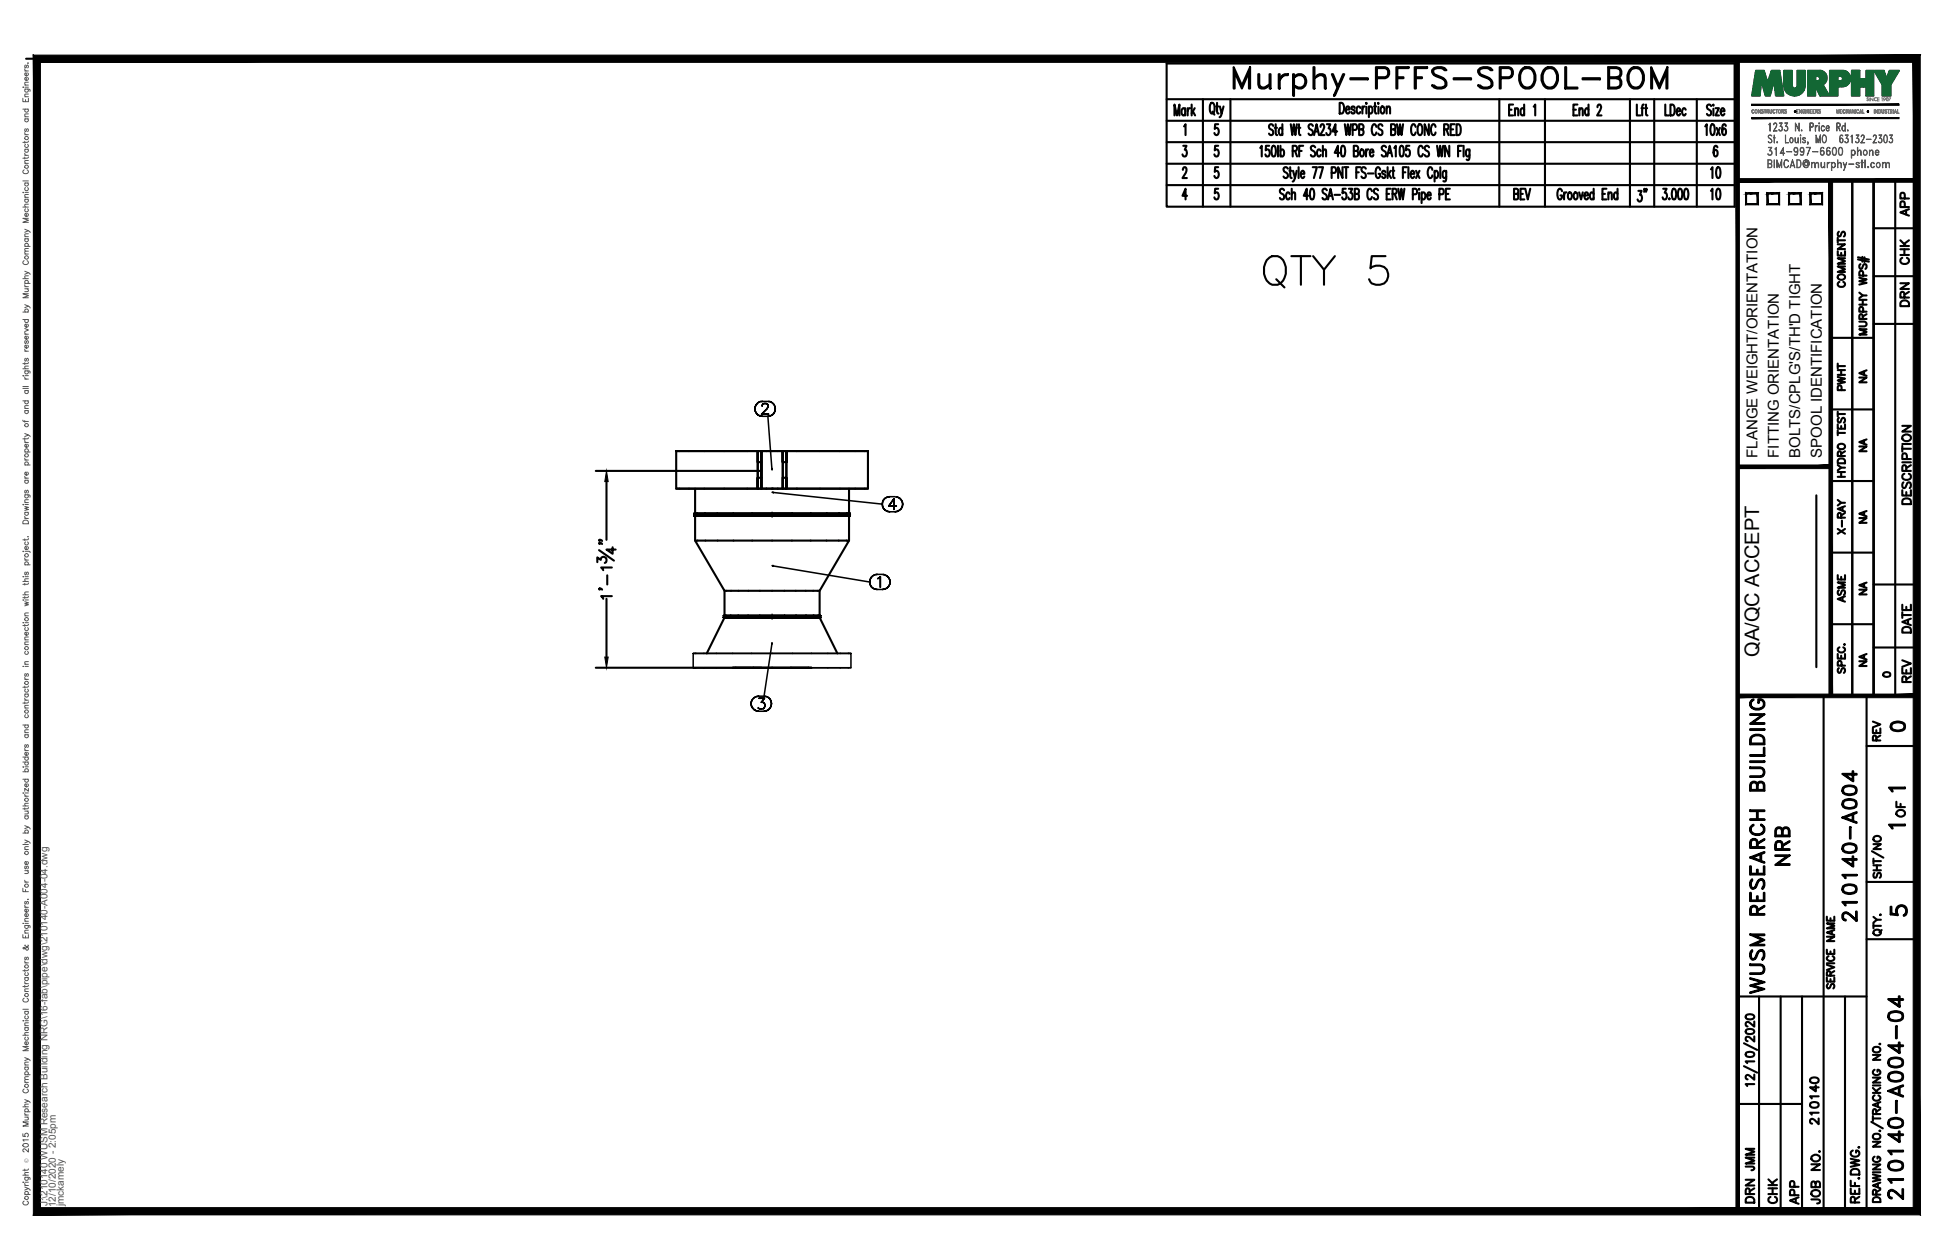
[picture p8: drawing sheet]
<svg xmlns="http://www.w3.org/2000/svg" width="432mm" height="279mm" viewBox="0 0 432 279" stroke-linecap="round" stroke-linejoin="round" font-family="sans-serif">
<defs><g id="words">
<text font-size="11.5" x="279" y="64.9">QTY 5</text>
<text font-size="10.6" x="272.3" y="22.6">Murphy-PFFS-SPOOL-BOM</text>
<g font-size="6.6">
<text x="397.6" y="193" transform="rotate(-90 397.6 193)">NRB</text>
<text x="412.4" y="205.3" transform="rotate(-90 412.4 205.3)">210140-A004</text>
<text x="391.9" y="221.5" transform="rotate(-90 391.9 221.5)">WUSM RESEARCH BUILDING</text>
<text x="422.6" y="267.1" transform="rotate(-90 422.6 267.1)">210140-A004-04</text>
</g>
<text font-size="5.7" x="417.7" y="204.3">5</text>
<g font-size="5.3">
<text x="378.2" y="40.6">10</text>
<text x="365.8" y="45.9" transform="rotate(-90 365.8 45.9)">3&quot;</text>
<text x="382.4" y="45.5" transform="rotate(-90 382.4 45.5)">10</text>
<text x="417.7" y="163.3">0</text>
<text x="389.8" y="260.7" transform="rotate(-90 389.8 260.7)">JMM</text>
<text x="389.8" y="267.8" transform="rotate(-90 389.8 267.8)">DRN</text>
<text x="399.7" y="268.1" transform="rotate(-90 399.7 268.1)">APP</text>
</g>
<g font-size="4.9">
<text x="424" y="49" transform="rotate(-90 424 49)">APP</text>
<text x="424" y="59.6" transform="rotate(-90 424 59.6)">CHK</text>
<text x="409.9" y="64.9" transform="rotate(-90 409.9 64.9)">COMMENTS</text>
<text x="424" y="69.1" transform="rotate(-90 424 69.1)">DRN</text>
<text x="409.9" y="87.8" transform="rotate(-90 409.9 87.8)">PWHT</text>
<text x="424.4" y="112.9" transform="rotate(-90 424.4 112.9)">DESCRIPTION</text>
<text x="409.9" y="119.6" transform="rotate(-90 409.9 119.6)">X-RAY</text>
<text x="409.9" y="134.8" transform="rotate(-90 409.9 134.8)">ASME</text>
<text x="424.4" y="141.5" transform="rotate(-90 424.4 141.5)">DATE</text>
<text x="424.4" y="152.4" transform="rotate(-90 424.4 152.4)">REV</text>
<text x="417.7" y="165.5" transform="rotate(-90 417.7 165.5)">REV</text>
<text x="423" y="182.4" transform="rotate(-90 423 182.4)">OF</text>
<text x="403.9" y="250.5" transform="rotate(-90 403.9 250.5)">210140</text>
<text x="394.8" y="268.1" transform="rotate(-90 394.8 268.1)">CHK</text>
<text x="404.3" y="268.1" transform="rotate(-90 404.3 268.1)">JOB NO.</text>
</g>
<g font-size="4.4">
<text x="414.5" y="86.1" transform="rotate(-90 414.5 86.1)">NA</text>
<text x="414.5" y="101.2" transform="rotate(-90 414.5 101.2)">NA</text>
<text x="414.5" y="117.1" transform="rotate(-90 414.5 117.1)">NA</text>
<text x="414.5" y="133" transform="rotate(-90 414.5 133)">NA</text>
<text x="389.9" y="145.7" transform="rotate(-90 389.9 145.7)">QA/QC ACCEPT</text>
<text x="414.5" y="148.9" transform="rotate(-90 414.5 148.9)">NA</text>
</g>
<text font-size="4" x="416.3" y="151.3">0</text>
<g font-size="3.5">
<text x="417.3" y="176.7">1</text>
<text x="417.3" y="184.9">1</text>
</g>
<g font-size="3.3">
<text x="389.5" y="101.5" transform="rotate(-90 389.5 101.5)">FLANGE WEIGHT/ORIENTATION</text>
<text x="394.3" y="101.5" transform="rotate(-90 394.3 101.5)">FITTING ORIENTATION</text>
<text x="399.1" y="101.5" transform="rotate(-90 399.1 101.5)">BOLTS/CPLG'S/TH'D TIGHT</text>
<text x="403.8" y="101.5" transform="rotate(-90 403.8 101.5)">SPOOL IDENTIFICATION</text>
</g>
<g font-size="2.2" fill="#545454">
<text x="10.5" y="267.5" transform="rotate(-90 10.5 267.5)">J:\210140 WUSM Research Building NRG\16-fab\pipe\dwg\210140-A004-04.dwg</text>
<text x="12.4" y="267.7" transform="rotate(-90 12.4 267.7)">12/10/2020 - 2:05pm</text>
<text x="14.1" y="267.4" transform="rotate(-90 14.1 267.4)">jmckamely</text>
</g>
<text font-size="1.3" fill="#545454" x="6.3" y="257.9" transform="rotate(-90 6.3 257.9)">Ó</text>
</g></defs>
<!-- layer: HP-CWR-PIPE -->
<g fill="none" stroke="#000" stroke-width=".47">
<path d="M149.9 100h.7h-.7v8.4h18.1h-18.1M152.7 100h-2.1h2.1M153.9 113.9h.2zM153.9 113.9h21.7M154.1 119.9h34.1l-6.5 11.1h-21.1zM154.1 108.4v5.5h34.1v-5.5M154.1 114.3h34.1M154.5 113.9h-.6v.4h.6h-.6M154.5 114.3h1.7zM154.6 114.3h-.5v5.6M154.6 113.9h-.1h.1M156.1 100h-3.4h3.4"/>
<path d="M156.2 114.3h2.7zM156.4 113.9h-.2h.2M158.9 114.3h3.6zM159.1 113.9h-.2h.2M160.5 100h-4.4h4.4M162.5 114.3h4.2zM162.6 113.9h.1M165.6 100h-5.1h5.1M165.6 100h3.2v8.4v-8.4h1.1M166.7 114.3h4.4zM166.7 113.9h4.4h-4.4M166.7 113.9h.1"/>
<path d="M168 102.5v-2.5v8.4v-2.5v2.5h5.5v-8.4v2.5h.8v-2.5h-.8v2.5M168 105.9h.8v2.5h-.8zM168 105.9v-3.4h.8v3.4M168 102.5v-2.5h.8v2.5M168 100v2.5M169.9 100h-1.1v8.4h1.1M169.9 100h3.6h-2.4M171.1 114.3h4.4M173.5 105.9v2.5h-1.1M173.5 105.9v2.5h.8M173.5 102.5v3.4h.8v-3.4M173.5 105.9v2.5h.8v-2.5v2.5"/>
<path d="M174.3 100h-.8v2.5M174.3 100v8.4v-2.5M174.3 100h2.3M175.6 113.9h-4.5h17.3M175.6 114.3h.1M175.6 114.3h4.2h-4.2M175.6 113.9h12.8v.4M176.6 108.4h15.8M179.8 114.3h.1M179.8 114.3h3.5h-3.5M181.8 100h-5.2h5.2M183.2 114.3h5v5.6"/>
<path d="M183.3 114.3h-.1h.1M183.3 114.3h2.8h-2.8M186.1 114.3h-.2h.2M186.1 114.3h1.7h-1.7M186.2 100h-4.4h4.4M187.8 114.3h-.2h.2M187.8 114.3h.6h-.6M188.2 113.9h.2zM188.2 114.3h.2zM189.6 100h-3.4h3.4M191.7 100h-2.1h2.1M192.4 100h-.7h.7v8.4h-18.1"/>
<path d="M160.4 136.6h.2zM160.4 136.6h21.4M160.6 131v5.6h3.1M160.8 136.6h-.4v.3h.4h-.4M160.8 136.9h1.1zM161 136.6h-.2h.2M161.9 136.9h1.7zM162 136.6h-.1h.1M163.6 136.9h2.2zM163.7 136.9h-3.1l-3.9 8M163.7 136.9h-3.1h21.1M163.7 136.9h10.1"/>
<path d="M163.7 136.6h4.7M163.7 136.6h-.1h.1M165.8 136.9h2.5zM165.9 136.6h-.1h.1M168.3 136.9h2.8zM168.3 136.6h2.8h-2.7M168.4 136.6h.1M171.1 136.9h2.7M171.1 136.6h2.8M173.8 136.9h2.6h-2.6M173.8 136.6h-2.7h2.8M173.9 136.9h.1"/>
<path d="M173.9 136.9h2.6h-2.6M173.9 136.6h7.9v.3M176.4 136.9h2.2h-2.2M176.5 136.9h-.1h.1M176.5 136.9h2.2h-2.2M178.6 136.9h1.6h-1.6M178.7 136.9h-.1h.1M178.7 136.9h1.7h-1.7M180.2 136.9h1.1h-1.1M180.4 136.9h-.2h.2M180.4 136.9h1.1h-1.1M181.5 136.9h-.2h.2"/>
<path d="M181.5 136.9h.3h-.3M181.7 136.9h-.4h.4l3.9 8M181.7 131v5.6h-.4M181.7 136.6h.1zM181.7 136.9h.1zM162.4 148.1h12.9M175.3 148.1h3.9h-3.9M179.2 148.1h.7"/>
</g>
<g fill="none" stroke="#000" stroke-width=".34">
<path d="M167.3 90.7l.1 .5-.1-.5M167.4 90.2l-.1 .5 .1-.5M167.4 91.2l.3 .4-.3-.4M167.7 89.7l-.3 .5 .3-.5M167.7 91.6l.3 .4-.3-.4M168 89.3l-.3 .4 .3-.4M168 92l.5 .2-.5-.2M168.5 89.1l-.5 .2 .5-.2M168.5 92.2l.5 .1-.5-.1M168.8 91.8h1.6h-1.6M168.9 90h.1M168.9 89.9l.1-.2-.1 .2"/>
<path d="M169 89l-.5 .1 .5-.1M169 89.7l.1-.1-.1 .1M169 92.3h1.2M169 89h1.2M169.1 89.6l.3-.1-.3 .1M169.4 89.5h.4h-.4M169.8 89.5l.2 .1-.2-.1M170 90.7l-1.2 1.1 1.2-1.1M170 89.6l.2 .1-.2-.1M170.2 90.4l-.2 .3 .2-.3M170.2 89.7l.1 .2-.1-.2M170.2 92.3l.5-.1-.5 .1"/>
<path d="M170.2 92.3l.9 11.6M170.3 90.2l-.1 .2 .1-.2M170.3 89.9v.3v-.3M170.7 89.1l-.5-.1 .5 .1M170.7 92.2l.5-.2-.5 .2M171.2 89.3l-.5-.2 .5 .2M171.2 92l.4-.4-.4 .4M171.6 89.7l-.4-.4 .4 .4M171.6 91.6l.2-.4-.2 .4M171.8 90.2l-.2-.5 .2 .5M171.8 91.2l.1-.5-.1 .5M171.9 90.7l-.1-.5 .1 .5"/>
<path d="M171.1 103.9h.1l-.1 .3zM171.1 109.2h.3zM171.4 109.2l24.2 2.6M195.6 111.8l.1 .5-.1-.5M195.7 111.3l-.1 .5 .1-.5M195.7 112.3l.2 .5-.2-.5M195.9 110.8l-.2 .5 .2-.5M195.9 112.8l.3 .3-.3-.3M196.2 110.4l-.3 .4 .3-.4M196.2 113.1l.5 .3-.5-.3M196.7 110.2l-.5 .2 .5-.2M196.7 113.4l.5 .1-.5-.1"/>
<path d="M197 112.2h1.7h-1.7M197.2 110.1l-.5 .1 .5-.1M197.2 113.5h1.2M197.2 110.1h1.2M198.1 110.6l-1.1 1.6 1.1-1.6M198.1 110.6v2.4v-2.4M198.4 113.5l.5-.1-.5 .1M198.9 110.2l-.5-.1 .5 .1M198.9 113.4l.5-.3-.5 .3M199.4 110.4l-.5-.2 .5 .2M199.4 113.1l.4-.3-.4 .3M199.8 110.8l-.4-.4 .4 .4"/>
<path d="M199.8 112.8l.2-.5-.2 .5M200 111.3l-.2-.5 .2 .5M200 112.3l.1-.5-.1 .5M200.1 111.8l-.1-.5 .1 .5M171.1 125.4h.3v.1zM171.4 125.5l21.4 3.6M192.8 129.1l.1 .5-.1-.5M192.9 128.6l-.1 .5 .1-.5M192.9 129.6l.2 .4-.2-.4M193.1 128.1l-.2 .5 .2-.5M193.1 130l.3 .4-.3-.4M193.4 127.7l-.3 .4 .3-.4"/>
<path d="M193.4 130.4l.5 .2-.5-.2M193.9 127.5l-.5 .2 .5-.2M193.9 130.6l.5 .1-.5-.1M194.4 127.4l-.5 .1 .5-.1M194.4 130.7h1.2M194.4 127.4h1.2M194.5 128.3l.3-.1-.3 .1M194.8 128.2l.3-.3-.3 .3M195.1 127.9v2.3v-2.3M195.6 130.7l.5-.1-.5 .1M196.1 127.5l-.5-.1 .5 .1M196.1 130.6l.5-.2-.5 .2"/>
<path d="M196.6 127.7l-.5-.2 .5 .2M196.6 130.4l.4-.4-.4 .4M197 128.1l-.4-.4 .4 .4M197 130l.2-.4-.2 .4M197.2 128.6l-.2-.5 .2 .5M197.2 129.6l.1-.5-.1 .5M197.3 129.1l-.1-.5 .1 .5M153.7 144.9h.5h-.5v3.2h.5h-.5M154.2 148.1h34.4M154.2 144.9h33.8M166.5 156l.1 .5-.1-.5M166.6 155.5l-.1 .5 .1-.5"/>
<path d="M166.6 156.5l.2 .5-.2-.5M166.8 155.1l-.2 .4 .2-.4M166.8 157l.4 .4-.4-.4M167.2 154.7l-.4 .4 .4-.4M167.2 157.4l.5 .2-.5-.2M167.7 154.5l-.5 .2 .5-.2M167.7 157.6l.5 .1-.5-.1M168 156.8l.2 .3zM168.2 154.4l-.5 .1 .5-.1M168.2 157.7h1.2M168.2 154.8h1.2h-1.2M168.2 157.1l.7 .1z"/>
<path d="M168.8 155.7h.3h-.3M169.1 155.7l.2 .2-.2-.2M169.2 157.1l-.3 .1 .3-.1M169.3 155.9l.1 .1-.1-.1M169.4 157.7l.5-.1-.5 .1M169.4 154.8l-.6 .9 .6-.9M169.4 156.9l-.2 .2 .2-.2M169.4 156l.2 .3-.2-.3M169.6 156.3l-.2 .6zM169.9 154.5l-.5-.1 .5 .1M169.9 157.6l.4-.2-.4 .2M170.3 154.7l-.4-.2 .4 .2"/>
<path d="M170.3 157.4l.4-.4-.4 .4M170.7 155.1l-.4-.4 .4 .4M170.7 157l.2-.5-.2 .5M170.9 155.5l-.2-.4 .2 .4M170.9 156.5l.1-.5-.1 .5M171 156l-.1-.5 .1 .5M171.1 142.8l-1.7 11.6h-1.2M171.1 142.5v.3zM188.6 144.9h-.6h.6v3.2h-.6"/>
</g>
<circle cx="171.1" cy="108.4" r=".23" fill="#000"/>
<path d="M171.1 113.5v.4M171.1 114.3v.5M171.1 136.1v.5M171.1 136.9v.5" fill="none" stroke="#000" stroke-width=".22"/>
<!-- layer: PS-BDR -->
<g fill="#000" stroke="#000" stroke-width=".22">
<path d="M388.3 26.1v.2l32.6-.2zM388.3 26.3l32.6-.2v.2z"/>
<path d="M388.3 23.1v.3l32.6-.3zM388.3 23.4l32.6-.3v.3z"/>
<path d="M7.4 12.2v257.2l1.6-1.6zM7.4 12.2l1.6 1.6v254zM7.4 12.2l1.6 1.6 416.6-1.6zM9 13.8l416.6-1.6-1.5 1.6zM425.6 12.2l-1.5 1.6 1.5 255.6zM424.1 13.8l1.5 255.6-1.5-1.6zM7.4 269.4h418.2l-1.5-1.6zM9 267.8h415.1l-416.7 1.6z"/>
</g>
<!-- layer: PS-BDR-T -->
<g fill="none" stroke="#000" stroke-width=".47">
<path d="M415.3 40v114.3h-4.7v-114.2v114.2h-4.8v-114.2M387 42.9h2.6v2.4h-2.6zM391.8 42.9h2.6v2.4h-2.6zM396.6 42.9h2.5v2.4h-2.5zM401.3 42.9h2.6v2.4h-2.6zM411.8 57.5l2.5 .5M411.8 57.1l2.5 .5M412.4 58.6a.59 .59 0 0 0-.3 .5 .59 .59 0 0 0 .4 .5l.3-.1 .3-.8 .4-.1a.64 .64 0 0 1 0 1M412.8 57v1M413.3 57.1v1M405.8 74.9h9.5M412.1 71.3l1.4 .1a.52 .52 0 0 1 .2 .6 .52 .52 0 0 1-.4 .4h-1.2"/>
<path d="M412.1 61.6l1.7 .4-1.7 .3 1.7 .4-1.7 .4M412.1 67.5h1.7M412.1 66.5h1.7M412.1 64.9l.8 .6M412.9 70.7l-.1-.9-.4-.1-.3 .3v.7h1.7M412.9 66.5v1M413 69.1l-.1-.9-.5-.1-.3 .3v.7h1.7M413 61.1l-.1-.9-.5-.1-.3 .3v.7h1.7M413.8 73h-1.7l1.7 .6-1.7 .6h1.7M413.8 65.5h-.9l-.8 .6M413.8 69.7l-.9 .5M405.8 90.8h9.5"/>
<path d="M407.4 94.1v1h1.6v-1M407.4 96h1.6M407.4 91.3v1.1M407.4 95.4v1.1M407.4 91.8h1.6M407.4 98.7a.79 .79 0 0 1 1-.3 .79 .79 0 0 1 .5 .9 .78 .78 0 0 1-1 .3 .78 .78 0 0 1-.5-.9zM407.6 92.7a.59 .59 0 0 0-.3 .5 .59 .59 0 0 0 .4 .5l.3-.1 .3-.8 .4-.1a.65 .65 0 0 1 0 1M408.1 94.5v.6M402.6 109.8v38.1M405.8 106.7h9.5M407.4 105.7h1.6M407.4 104.7h1.6"/>
<path d="M407.4 103.1l.7 .6M407.4 102a.9 .9 0 0 1 1.6 .2v.5h-1.6zM408.1 101.1l-.1-.9-.3-.1-.3 .3v.7h1.6M408.1 104.7v1M409 103.7h-.9l-.7 .6M409 100.1l-.9 .5M405.8 122.5h9.5M405.8 138.4h9.5M407.4 145v1h1.6v-1M407.6 148.2a.59 .59 0 0 0-.3 .5 .59 .59 0 0 0 .4 .5l.3-.2 .3-.7 .4-.1a.65 .65 0 0 1 0 1M407.7 143.5a.59 .59 0 0 0-.3 .7 .59 .59 0 0 0 .6 .5h.4a.59 .59 0 0 0 .6-.5 .59 .59 0 0 0-.4-.7M408.1 145.4v.6"/>
<path d="M408.2 147.6l-.1-.9-.4-.2-.3 .4v.7h1.6M408.8 142.9h.2z"/>
</g>
<!-- layer: PS-DIM -->
<path d="M5.8 13h419" fill="none" stroke="#000" stroke-width=".47"/>
<!-- layer: 0 -->
<g fill="none" stroke="#000" stroke-width=".47">
<path d="M415.3 40v114.3M420.1 40v114.3M415.3 50.6h9.5M415.3 61.2h9.5M415.3 71.8h9.5M415.3 129.6h9.5M415.3 143.6h9.5M386.6 236.4l2.9 1.5M386.6 231.3l2.9 1.5M387 233.5l.8-.3a.85 .85 0 0 1 1.1 .7 1.14 1.14 0 0 1-1.9 0zM387 228.4a1.29 1.29 0 0 1 1.9 .3 1.08 1.08 0 0 1-1.9 .1zM387 225.2a1.33 1.33 0 0 1 1.9 .2v.1a1.14 1.14 0 0 1-1.9 0z"/>
<path d="M388.9 238.3v1.1l-1-.8-.6-.2-.3 .1v.5l.4 .3M388.9 235.4h-1.9l.3 .3M388.9 229.8v1.2l-1-.9-.6-.2-.3 .1v.5l.4 .4M388.9 226.5v1.2l-1-.8-.6-.3-.3 .2v.5l.4 .3M388.9 240.4h-1.9l.3 .4"/>
</g>
<g fill="#000" stroke="#000" stroke-width=".22">
<path d="M384.8 13l.8 255.6v-255.6zM384.8 13l.8 255.6h-.8z"/>
<path d="M385.2 39.6v.8l39.6-.8zM385.2 40.4l39.6-.8v.8z"/>
<path d="M424.5 40l.8 114.3v-114.3zM424.5 40l.8 114.3h-.8z"/>
<path d="M385.2 153.9v.8l39.6-.8zM385.2 154.7l39.6-.8v.8z"/>
</g>
<!-- layer: PS-LOGO -->
<g fill="none" stroke="#545454" stroke-width=".22">
<path d="M5.1 19.3h.1zM5.5 19.8h.9l.2 .1v.4M5.5 15.3v.3l.3 .1M5.5 18.9h.8M5.5 15.7h.8M5.5 19.3h.8M5.7 19.8a.38 .38 0 0 0-.1 .5 .38 .38 0 0 0 .6 0 .38 .38 0 0 0-.1-.5M5.7 14.4l-.2 .3v.3h.3l.1-.4 .2-.2 .2 .3-.2 .4M6.1 17.2a.38 .38 0 0 1 .1 .5 .38 .38 0 0 1-.6 0 .38 .38 0 0 1 .1-.5h.1v.7M6.1 16.2a.38 .38 0 0 1 .1 .5 .38 .38 0 0 1-.6 0 .38 .38 0 0 1 .1-.5h.1v.6M6.2 13.9v.1zM6.3 18.2l-.8 .1v.3l.2 .3"/>
<path d="M5.1 21.8v.7h1.2v-.7M5.1 24.2h1.2M5.4 37.7a.43 .43 0 0 0-.3 .5 .43 .43 0 0 0 .4 .3h.3a.43 .43 0 0 0 .5-.3 .43 .43 0 0 0-.3-.5M5.5 34v.3l.3 .1M5.5 29.4v.3l.3 .2M5.5 31.3v.4M5.5 34.8v.4M5.5 36.2h.8M5.5 34.4h.8M5.5 33.1h.8M5.5 29.9h.8M5.5 26.4h.8"/>
<path d="M5.5 25.9h.8M5.5 21.4h.8M5.7 33.1a.38 .38 0 0 0-.1 .5 .38 .38 0 0 0 .6 0 .38 .38 0 0 0-.1-.5M5.7 32a.4 .4 0 0 0-.1 .6 .4 .4 0 0 0 .6 0 .4 .4 0 0 0-.1-.6M5.7 28.6l-.2 .2v.3h.3l.1-.4 .2-.1 .2 .2-.2 .4M5.7 26.4a.38 .38 0 0 0-.1 .5 .38 .38 0 0 0 .6 0 .38 .38 0 0 0-.1-.5M5.7 24.2a.38 .38 0 0 0-.1 .6 .38 .38 0 0 0 .6 0 .38 .38 0 0 0-.1-.6M5.7 22.1v.4M6.3 35.6h-.8v.3l.2 .3M6.3 34.8l-.3 .3h-.9M6.3 31.3l-.3 .3h-.9M6.3 25.3h-.8v.3l.2 .3"/>
<path d="M6.3 20.9h-.8v.3l.2 .2M391.9 34.2l.2 .2M392 36.3l.6-.1v-.6l-.6-.1v1.6l.6-.1v-.6h-.6M392.1 30a.44 .44 0 0 1 .7 .2 .38 .38 0 0 0-.6-.2 .38 .38 0 0 0-.1 .5l.4 .3a.46 .46 0 0 1 .2 .7 .46 .46 0 0 1-.7-.1 .41 .41 0 0 0 .6 .1 .41 .41 0 0 0 0-.6l-.6-.4zM392.3 33.3a.53 .53 0 0 1 .5 .8 .53 .53 0 0 1-.9 0 .47 .47 0 0 0 .7 .2l.2-.3M392.4 27.2l-.1 1.9v-1.7l-.2 .2zM392.4 36.3l.3 .1v.6l-.8 .2v-1.8l.8 .2v.6l-.3 .2M392.5 33.4a.51 .51 0 0 1 .3 .5 .51 .51 0 0 1-.3 .5M392.7 32.8l-.7-.1h.8l-.5 .7M392.7 32.7l-.5 .7 .4 .1 .2 .3M393.1 30.5l.4 .1zM393.1 29l.8 .1h-.8l.7-1.3-.2-.5h-.2l-.3 .4 .1-.3a.39 .39 0 0 1 .6 0 .39 .39 0 0 1 0 .5l-.7 1.2"/>
<path d="M393.3 35.4v1.8zM393.3 29.9v1.8zM393.4 33l.4-.3v1.7l-.1-1.6zM393.9 35.4l.5 1.5 .6-1.5v1.8l-.1-1.4-.5 1.4-.5-1.4v1.4zM393.9 31.4l.1 .3zM393.9 31.5l.1 .1zM394.4 28.8l.1 .2M394.7 27.9a.55 .55 0 0 1 .4 .7 .55 .55 0 0 1-.7 .4l-.1-.3 .4 .3 .3-.4M394.7 33.9l.9 .1h-1l.7-1.3v1.7v-1.5l-.6 1.1M394.8 28l.2 .5-.2 .5M395 27.3l-.6-.1h.6l-.3 .8M395 27.2l-.4 .8 .4 .1v.3"/>
<path d="M395.5 28.8l.2 .2M395.7 35.5a.47 .47 0 0 1 .7 .3l-.3-.3h-.3a1.08 1.08 0 0 0 0 1.6h.3l.3-.3a.44 .44 0 0 1-.4 .4 .44 .44 0 0 1-.5-.4l-.1-.7zM395.8 29.9v1.7l.7 .1h-.7zM395.8 27.9a.55 .55 0 0 1 .5 .7 .55 .55 0 0 1-.7 .4l-.1-.3 .4 .3 .4-.4M396 28l.3 .5-.3 .5M396 33.6l1.2 .1zM396.2 27.3l-.6-.1h.7l-.5 .8M396.2 27.2l-.4 .8 .3 .1 .2 .3M396.9 30.6a.57 .57 0 0 1 .7 .4 .57 .57 0 0 1-.4 .7l-.3-.1-.2-.4zM396.9 36.8h.8M397 30.6a.52 .52 0 0 1 .4 .5 .52 .52 0 0 1-.4 .5l-.2-.4zM397 36.7h.7"/>
<path d="M397.3 35.4l.6 1.8-.6-1.5-.5 1.5zM397.7 33.3l.3 .4 .3-.1 .2-.3M397.7 33.1l.3-.3h.3l.2 .3M397.8 34.3h.5M397.9 30.5l.1 1 .3 .1 .3-.2-.3 .3-.3-.1-.1-.2zM398 27.2l.8 1.6v-1.6v1.9l-.8-1.6v1.6zM398 32.8l-.3 .4 .3 .5M398.2 32.8a1.22 1.22 0 0 1 .1 1.6M398.3 35.4h.5a1.05 1.05 0 0 1 0 1.8h-.5zM398.3 35.5a.84 .84 0 0 1 .9 .5 .84 .84 0 0 1-.2 .9l-.7 .2zM398.5 33.5l-.2 .2a.49 .49 0 0 1-.6-.2 .49 .49 0 0 1 .1-.6 .49 .49 0 0 1 .7 0v.4a.81 .81 0 0 1-.5 1.1l-.3-.2 .1 .2M398.5 33.3l-.3 .4"/>
<path d="M398.6 30.5v1.2zM399 30l.1-.1v.3zM399.1 33.3l.3 .4 .3-.1 .1-.3M399.1 33.1l.3-.3h.3l.1 .3M399.1 30h.1M399.1 30.5v1.2zM399.1 34.3h.6M399.4 28.8v.3l-.1-.1zM399.4 28.9h.1M399.4 32.8a.51 .51 0 0 0-.3 .4 .51 .51 0 0 0 .3 .5M399.5 32.8a1.22 1.22 0 0 1 .1 1.6M399.6 31.5h.6"/>
<path d="M399.6 30.8l.6 .6-.2 .3-.4-.1v-.2l.1 .2M399.6 30.7h.6M399.7 30.6v.3M399.8 33.5l-.1 .2a.5 .5 0 0 1-.7-.5 .5 .5 0 0 1 .7-.4l.2 .5a.83 .83 0 0 1-.5 1.1l-.3-.2 .1 .2M399.8 33.3l-.3 .4M399.9 35.6a.74 .74 0 0 1 1 .2 .74 .74 0 0 1-.1 1l-.1-1 .1 .9a.68 .68 0 0 0-.3-1.2 .68 .68 0 0 0-.8 .9 .66 .66 0 0 0 .4 .7 .66 .66 0 0 0 .7-.2 .7 .7 0 0 1-.9 .1 .7 .7 0 0 1-.2-.8zM400 36l.2-.2 .4 .1 .1 .2-.5-.2-.2 .3 .1 .4 .4 .1 .2-.2-.1 .2-.4 .1-.2-.2zM400.1 30.6l.1 .2-.2-.3-.4 .1v.2l.6 .5M400.1 31.2v.4M400.7 31.5h.1M400.8 31.9l-.1-.5 .1 .4-.2 .2M400.8 31.7v.1"/>
<path d="M401.3 28.1l.6-.1v-.6l-.6-.1-.1 1.8v-1.9h.5l.2 .4v.4l-.2 .2h-.4M401.3 32.7l-.7 1.7 .7-1.7h-.9l.9 .1M401.6 36v1.2zM401.8 33.6l1.2 .1zM401.8 36.1h.5l.1 1.1-.2-1-.3-.1-.3 .3zM402.4 27.8v1.3zM402.5 29.9l.5 1.5 .5-1.5v1.8l-.1-1.4-.4 1.4-.4-1.4-.1 1.4zM402.6 36.1h.4l.1 1.1-.1-1-.3-.1-.3 .3zM402.6 27.9l.3-.1-.3 .2-.2 .4zM403.2 27.2l.1 .1v.2zM403.2 27.3h.1M403.2 27.8l.1 1.3z"/>
<path d="M403.5 34l.4 .4 .3-.1 .1-.3M403.5 33.8l.4-.4 .3 .1 .1 .3M403.6 36l.2 1 .3 .1 .3-.2-.3 .3-.4-.1zM403.7 32.8h.5M403.8 32.8l-.2 .2a1.17 1.17 0 0 0 .2 1.4M403.8 27.9l.4-.1 .2 .4-.2-.3a.54 .54 0 0 0-.4 .6 .54 .54 0 0 0 .4 .5l.2-.3-.2 .4h-.2l-.3-.5zM403.8 33.4l-.3 .5M404.1 33.4l.2 .5-.2 .5M404.1 30l.2-.1a.95 .95 0 0 1 .6 .9 .95 .95 0 0 1-.6 .9 1.24 1.24 0 0 1-.2-1.7zM404.1 30.1l.2-.1a.87 .87 0 0 1 .5 .8 .87 .87 0 0 1-.5 .8 1.19 1.19 0 0 1-.2-1.5zM404.2 32.8l.1 .1-.4-.2a1.42 1.42 0 0 0-.2 1.7 .49 .49 0 0 0 .6-.2 .49 .49 0 0 0-.1-.7 .49 .49 0 0 0-.7 .1M404.4 36l.1 1.2z"/>
<path d="M404.8 28.4h.6l-.2-.5a.54 .54 0 0 0-.4 .6 .54 .54 0 0 0 .4 .5l.2-.3-.2 .4a.63 .63 0 0 1-.4-.6 .63 .63 0 0 1 .4-.7l.3 .7h-.7M404.9 34l.3 .4 .3-.1 .2-.3M404.9 33.8l.3-.4 .3 .1 .2 .3M405 36l.1 1.2zM405.1 32.8h.5M405.1 32.8l-.1 .2a1.17 1.17 0 0 0 .2 1.4M405.2 33.4l-.3 .5M405.3 36.1l.3-.1-.5 .5zM405.4 33.4l.3 .5-.3 .5M405.5 32.8l.2 .1a.36 .36 0 0 0-.6-.1l-.2 .6v.8l.2 .2a.49 .49 0 0 0 .6-.2 .49 .49 0 0 0-.1-.7 .49 .49 0 0 0-.7 .1M406 36v1.8zM406.2 36.1a.53 .53 0 0 1 .7 .5 .53 .53 0 0 1-.7 .5l-.2-.2 .3 .2a.51 .51 0 0 0 .5-.5 .51 .51 0 0 0-.5-.5l-.3 .2z"/>
<path d="M406.3 32.8l.4-.1a1.13 1.13 0 0 1 0 1.7h-.1a1.28 1.28 0 0 1-.3-1.6zM406.3 34.3h.6M406.3 32.8h.6M406.4 32.8l-.2 .6 .2 1M406.8 32.8l.2 .6-.2 1M407.2 28.1l.6-.1v-.6l-.6-.1-.1 1.8v-1.9l.7 .1 .1 .7-.3 .2h-.4M407.3 35.4l.1 1.8zM407.5 28.2l.4 .9-.3-.9M407.6 36.1h.5l.1 1.1-.2-1-.3-.1-.3 .3zM407.7 32.8l.3-.1a1.13 1.13 0 0 1 0 1.7h-.1a1.28 1.28 0 0 1-.2-1.6zM407.7 34.3h.5M407.7 32.8h.5"/>
<path d="M407.8 32.8l-.2 .6 .2 1M407.8 31.3l.3 .3 .4-.3M407.8 31l.3-.3 .4 .3M408 30.1h.4M408 30l-.1 .3a1.28 1.28 0 0 0 .2 1.3M408.1 30.7l-.3 .4M408.2 32.8l.2 .6-.2 1M408.2 30.7l.3 .4-.3 .5M408.4 30l.1 .2a.33 .33 0 0 0-.5-.2l-.2 .7 .2 .9a.48 .48 0 0 0 .5-.5 .48 .48 0 0 0-.5-.4l-.2 .1M408.5 27.9l.3-.1 .2 .3-.2-.2a.54 .54 0 0 0-.5 .6 .54 .54 0 0 0 .5 .5l.2-.2-.2 .3-.5-.3zM409 27.2l.1 1.9zM409 37l-.5-1 .5 1.2"/>
<path d="M409 31.4l.1 .2M409.2 30.7l.4 .1 .1 .2M409.3 30.6a.53 .53 0 0 1 .4 .6 .53 .53 0 0 1-.7 .4v-.2a.36 .36 0 0 0 .6 .1l.1-.2M409.3 36l-.6 1.8zM409.4 30.7l.3 .4-.3 .5M409.6 28.8v.3zM409.6 28.9v.1zM409.6 30l-.6-.1h.7l-.4 .8M409.6 29.9l-.4 .8M409.8 36.4h1.1zM410.4 33.3v1.7zM410.6 33.3a.53 .53 0 0 1 .7 .6 .53 .53 0 0 1-.7 .5l-.2-.2 .3 .2a.51 .51 0 0 0 .5-.5 .51 .51 0 0 0-.5-.6l-.3 .2z"/>
<path d="M410.6 29.9l-.1 1.8v-1.6l-.2 .2zM411.3 31.4l.2 .2M411.5 37h.6M411.5 36.4l.6 .3v.2a.38 .38 0 0 1-.3 .3 .38 .38 0 0 1-.4-.3l.2 .2M411.5 36.2h.6M411.6 36.1v.3M411.6 30.6a.52 .52 0 0 1 .5 .6 .52 .52 0 0 1-.7 .4l-.1-.2a.36 .36 0 0 0 .6 .1l.2-.2M411.7 32.7l.1 1.7zM411.8 30.7l.3 .4-.1 .3-.2 .2M412 36.1l.1 .2a.38 .38 0 0 0-.3-.3 .38 .38 0 0 0-.4 .3l.7 .5M412 36.7v.4M412 33.3h.5v1.1v-.8l-.2-.3-.5 .3z"/>
<path d="M412 30l-.6-.1h.7l-.5 .8M412 29.9l-.4 .8 .3 .1 .2 .2M412.5 36l.5 .1zM412.5 31.6l.8 .1h-.8l.7-1.3-.2-.4h-.2l-.3 .3 .1-.2a.39 .39 0 0 1 .6-.1 .39 .39 0 0 1 0 .6l-.7 1.1M412.7 35.4l.1 1.8zM413.2 33.3a.54 .54 0 0 1 .7 .6 .54 .54 0 0 1-.7 .5l-.2-.5zM413.4 35.4l.1 1.8zM413.7 30.8l1 .1zM414 36.9l.2 .1-.1 .2zM414 37l.1 .1zM414.4 33.3v1.1zM414.6 33.3h.5l.1 1.1-.1-1-.3-.1-.4 .3z"/>
<path d="M414.7 36.3l.3-.3 .4 .1v.3v-.2a.46 .46 0 0 0-.7 .4 .46 .46 0 0 0 .7 .4v-.1l-.2 .3a.59 .59 0 0 1-.5-.3 .59 .59 0 0 1 0-.6zM415.2 31.6l.8 .1h-.9a1.94 1.94 0 0 0 .8-1.4l-.2-.3h-.3l-.2 .3 .1-.2 .4-.2 .2 .5-.7 1.3M415.7 33.8h.7l-.2-.5a.48 .48 0 0 0-.5 .6 .48 .48 0 0 0 .6 .4l.1-.2-.1 .3a.53 .53 0 0 1-.6-.5 .53 .53 0 0 1 .6-.6l.2 .6h-.8M416 36.3l.1-.2a.53 .53 0 0 1 .7 .5 .53 .53 0 0 1-.7 .5l-.1-.2zM416.4 31.4l.2 .2M416.7 30.6a.53 .53 0 0 1 .5 .6 .53 .53 0 0 1-.7 .4l-.2-.2 .5 .2 .3-.3M416.9 30.7l.2 .4-.2 .5M417.1 30l-.6-.1h.6l-.4 .8M417.1 29.9l-.5 .8 .4 .1 .1 .2M417.3 36l.1 1.2zM417.5 36.1h.5l.1 1.1-.1-.8-.2-.3-.4 .3zM417.7 30l.3-.1a1.32 1.32 0 0 1 0 1.8l-.3-.1-.2-.7z"/>
<path d="M417.7 31.5h.5M417.7 30.1h.5M417.8 30l-.2 .7 .2 .9M418.2 30l.1 .7-.1 .9M418.3 36.1h.4l.1 1.1-.1-1-.3-.1-.3 .3zM418.8 31.4l.2 .2M419.1 30.6a.53 .53 0 0 1 .4 .6 .53 .53 0 0 1-.7 .4v-.2a.36 .36 0 0 0 .6 .1l.1-.2M419.3 30.7l.2 .4-.2 .5M419.4 30l-.6-.1h.7l-.4 .8M419.4 29.9l-.4 .8 .4 .1 .1 .2M5.1 42.7h.1zM5.1 45.9h1.2"/>
<path d="M5.1 40.1h1.2M5.4 57.8a.43 .43 0 0 0-.3 .5 .43 .43 0 0 0 .4 .4h.3a.43 .43 0 0 0 .5-.4 .43 .43 0 0 0-.3-.5M5.5 50.8l.8 .4-.8 .3M5.5 56.3h.8M5.5 54.6h1.2M5.5 52.9h.8M5.5 52.5h.8M5.5 44.2h.8M5.5 43.8h.8M5.5 40.6h.8M5.5 42.7h.8M5.7 54.6a.38 .38 0 0 1-.1-.5 .38 .38 0 0 1 .6 0 .38 .38 0 0 1-.1 .5"/>
<path d="M5.7 52.9a.38 .38 0 0 0-.1 .6 .38 .38 0 0 0 .6 0 .38 .38 0 0 0-.1-.6M5.7 46.3a.38 .38 0 0 0-.1 .6 .38 .38 0 0 0 .6 0 .38 .38 0 0 0-.1-.6M5.7 44.2a.38 .38 0 0 0-.1 .5 .38 .38 0 0 0 .6 0 .38 .38 0 0 0-.1-.5M5.7 41.6a.38 .38 0 0 0-.1 .6 .38 .38 0 0 0 .6 0 .38 .38 0 0 0-.1-.6M5.7 40.6a.38 .38 0 0 0-.1 .5 .38 .38 0 0 0 .6 0 .38 .38 0 0 0-.1-.5M6.1 47.3a.38 .38 0 0 1 .1 .6 .38 .38 0 0 1-.6 0 .38 .38 0 0 1 .1-.6h.1v.7M6.3 55.7l-.8 .1v.2l.2 .3M6.3 55.1h-.8v.3l.2 .3M6.3 51.8l-.8 .1v.3l.2 .3M6.3 51.2l.4 .4M6.3 48.4h-1.2l1.2 .4-1.2 .5h1.2M6.3 45.3h-.8v.3l.2 .3"/>
<path d="M6.3 43.1l-.8 .1v.3l.2 .3M5.1 70.9h1.2M5.1 69.2h1.2M5.1 61.8h1.2M5.5 77.4v.3l.3 .2M5.5 73.7v.2l.3 .2M5.5 72.8l.8 .4-.8 .3M5.5 67.5l.8 .4-.8 .3M5.5 63.1v.3l.3 .2M5.5 60.1l.8 .4-.8 .3M5.5 77.9h.8M5.5 74.1h.8"/>
<path d="M5.5 64h.8M5.5 63.6h.8M5.5 62.9h1.2M5.7 79.4l-.2 .3v.3h.3l.1-.4 .2-.2 .2 .3-.2 .4M5.7 75.6l-.2 .2v.3h.3l.1-.4 .2-.1 .2 .2-.2 .4M5.7 70.9a.38 .38 0 0 0-.1 .5 .38 .38 0 0 0 .6 0 .38 .38 0 0 0-.1-.5M5.7 69.2a.38 .38 0 0 1-.1-.6 .38 .38 0 0 1 .6 0 .38 .38 0 0 1-.1 .6M5.7 62.9a.38 .38 0 0 1-.1-.6 .38 .38 0 0 1 .6 0 .38 .38 0 0 1-.1 .6M6 64l.3 .3-.1 .3-.7 .1M6.1 76.5a.38 .38 0 0 1 .1 .6 .38 .38 0 0 1-.6 0 .38 .38 0 0 1 .1-.6h.1v.7M6.1 74.5a.38 .38 0 0 1 .1 .6 .38 .38 0 0 1-.6 0 .38 .38 0 0 1 .1-.6h.1v.7M6.1 71.9a.38 .38 0 0 1 .1 .5 .38 .38 0 0 1-.6 0 .38 .38 0 0 1 .1-.5h.1v.6"/>
<path d="M6.3 67.9l.4 .4M6.3 65.1h-1.2l1.2 .5-1.2 .4h1.2M6.3 61.2h-.8v.3l.2 .3M6.3 60.5l.4 .4M5.1 93.2l.2 .3h1M5.1 83.3h.1zM5.1 88.9h1.2M5.1 86.1h1.2M5.1 85.7h1.2M5.1 81.8h1.2M5.5 97.6v.3l.3 .2M5.5 96.1l.8 .4-.8 .3"/>
<path d="M5.5 83.6v.3l.3 .2M5.5 82.2l1 .1 .1 .4M5.5 80.4v.4M5.5 93.2v.4M5.5 97.1v.4M5.5 98.1h.8M5.5 91h.8M5.5 90.6h.8M5.5 86.6h.8M5.5 84.1h.8M5.5 83.3h.8M5.7 91a.38 .38 0 0 0-.1 .6 .38 .38 0 0 0 .6 0 .38 .38 0 0 0-.1-.6"/>
<path d="M5.7 88.9a.38 .38 0 0 0-.1 .5 .38 .38 0 0 0 .6 0 .38 .38 0 0 0-.1-.5M5.7 86.6a.38 .38 0 0 0-.1 .6 .38 .38 0 0 0 .6 0 .38 .38 0 0 0-.1-.6M5.7 82.2a.38 .38 0 0 0-.1 .6 .38 .38 0 0 0 .6 0 .38 .38 0 0 0-.1-.6M6.1 98.5a.38 .38 0 0 1 .1 .6 .38 .38 0 0 1-.6 0 .38 .38 0 0 1 .1-.6h.1v.7M6.3 97.1l-.3 .2h-.9M6.3 96.5l.4 .3M6.3 89.9l-.8 .1v.3l.2 .3M6.3 81.2h-.8v.3l.2 .3M6.3 80.4l-.3 .2h-.9M5.1 111.9h.1zM5.2 115.6a.69 .69 0 0 1 1.1 .1v.4h-1.2zM5.5 114.5v.3l.3 .2"/>
<path d="M5.5 112.3l.8 .2-.8 .2 .8 .3-.8 .2M5.5 109.7h.9l.2 .1v.5M5.5 105.6v.3l.3 .1M5.5 101.6v.2l.3 .2M5.5 119.5v.4M5.5 115h.8M5.5 113.6h.8M5.5 111.4h.8M5.5 106.5h.8M5.5 106h.8M5.5 103.1h1.2M5.5 102h.8"/>
<path d="M5.5 100.2h1.2M5.5 111.9h.8M5.7 113.6a.38 .38 0 0 0-.1 .6 .38 .38 0 0 0 .6 0 .38 .38 0 0 0-.1-.6M5.7 109.7a.4 .4 0 0 0-.1 .6 .4 .4 0 0 0 .6 0 .4 .4 0 0 0-.1-.6M5.7 108.7l-.2 .3v.3h.3l.1-.4 .2-.2 .2 .3-.2 .3M5.7 106.5a.38 .38 0 0 0-.1 .6 .38 .38 0 0 0 .6 0 .38 .38 0 0 0-.1-.6M5.7 103.1a.38 .38 0 0 1-.1-.5 .38 .38 0 0 1 .6 0 .38 .38 0 0 1-.1 .5M5.7 100.2a.4 .4 0 0 1-.1-.6 .4 .4 0 0 1 .6 0 .4 .4 0 0 1-.1 .6M6.1 104.7a.38 .38 0 0 1 .1 .5 .38 .38 0 0 1-.6 0 .38 .38 0 0 1 .1-.5h.1v.7M6.2 119h.1M6.3 119.4l-.3 .3h-.9M6.3 110.8l-.8 .1v.3l.2 .2"/>
<path d="M5.1 138.1h.1zM5.1 133h.1zM5.1 127.9h.1zM5.1 122.2h.1zM5.1 131.9h1.2M5.1 128.9h1.2M5.5 133.4l.8 .3-.8 .2 .8 .2-.8 .3M5.5 123.7v.3l.3 .2M5.5 129.4v.3M5.5 132.3v.4M5.5 138.5v.4M5.5 136.6h.8"/>
<path d="M5.5 125.3h1.2M5.5 124.2h.8M5.5 122.2h1l.2 .3M5.5 138.1h.8M5.5 133h.8M5.5 127.9h.8M5.7 139.2a.38 .38 0 0 0-.1 .5 .38 .38 0 0 0 .6 0 .38 .38 0 0 0-.1-.5M5.7 126.9l-.2 .2v.3h.3l.1-.4 .2-.1 .2 .2-.2 .4M5.7 125.3a.38 .38 0 0 1-.1-.6 .38 .38 0 0 1 .6 0 .38 .38 0 0 1-.1 .6M5.7 120.2a.38 .38 0 0 0-.1 .5 .38 .38 0 0 0 .6 0 .38 .38 0 0 0-.1-.5M6.1 121.2a.38 .38 0 0 1 .1 .5 .38 .38 0 0 1-.6 0 .38 .38 0 0 1 .1-.5h.1v.7M6.3 138.4l-.3 .3h-.9"/>
<path d="M6.3 135.9l-.8 .1v.3l.2 .3M6.3 132.2l-.3 .3h-.9M6.3 131.3h-.8v.3l.2 .3M6.3 129.3l-.3 .3h-.9M6.3 128.3l-.8 .1v.3l.2 .2M5.1 147.8h.1zM5.5 154.8v.3l.3 .2M5.5 150.2v.3l.3 .2M5.5 152.1v.5M5.5 155.6v.5M5.5 157h.8M5.5 155.3h.8"/>
<path d="M5.5 153.9h.8M5.5 150.7h.8M5.5 147.3h.8M5.5 142.9h.8M5.5 141.9h.8M5.5 147.8h.8M5.7 158.5a.38 .38 0 0 0-.1 .5 .38 .38 0 0 0 .6 0 .38 .38 0 0 0-.1-.5M5.7 153.9a.38 .38 0 0 0-.1 .6 .38 .38 0 0 0 .6 0 .38 .38 0 0 0-.1-.6M5.7 152.8a.38 .38 0 0 0-.1 .6 .38 .38 0 0 0 .6 0 .38 .38 0 0 0-.1-.6M5.7 149.4l-.2 .2v.3h.3l.1-.4 .2-.1 .2 .2-.2 .4M5.7 144.4a.38 .38 0 0 0-.1 .6 .38 .38 0 0 0 .6 0 .38 .38 0 0 0-.1-.6M6.1 140.2a.38 .38 0 0 1 .1 .6 .38 .38 0 0 1-.6 0 .38 .38 0 0 1 .1-.6h.1v.7"/>
<path d="M6.3 156.4h-.8v.3l.2 .3M6.3 155.6l-.3 .3h-.9M6.3 152.1l-.3 .3h-.9M6.3 146.7l-.8 .1v.3l.2 .2M6.3 142.4h-.8v.3l.2 .2M6.3 141.3h-.8v.3l.2 .3M5.1 175.8h.1zM5.1 170h.1zM5.1 178.7h1.2M5.1 172.8h1.2M5.1 171.1h1.2M5.1 169h1.2"/>
<path d="M5.1 167.9h1.2M5.1 160.8h1.2M5.5 176.1v.3l.3 .2M5.5 166v.3l.3 .1M5.5 179.1v.4M5.5 179.9h.8M5.5 176.6h.8M5.5 166.4h.8M5.5 162.9h.8M5.5 162.5h.8M5.5 175.8h.8M5.5 170h.8"/>
<path d="M5.7 172.8a.38 .38 0 0 0-.1 .5 .38 .38 0 0 0 .6 0 .38 .38 0 0 0-.1-.5M5.7 171.1a.38 .38 0 0 1-.1-.5 .38 .38 0 0 1 .6 0 .38 .38 0 0 1-.1 .5M5.7 169a.38 .38 0 0 0-.1 .5 .38 .38 0 0 0 .6 0 .38 .38 0 0 0-.1-.5M5.7 167.9a.4 .4 0 0 0-.1 .6 .4 .4 0 0 0 .6 0 .4 .4 0 0 0-.1-.6M5.7 165.1l-.2 .2v.4h.3l.1-.4 .2-.2 .2 .2-.2 .5M5.7 162.9a.38 .38 0 0 0-.1 .6 .38 .38 0 0 0 .6 0 .38 .38 0 0 0-.1-.6M5.7 160.8a.38 .38 0 0 0-.1 .5 .38 .38 0 0 0 .6 0 .38 .38 0 0 0-.1-.5M6 179.9l.3 .4-.3 .2h-.5M6.1 173.8a.38 .38 0 0 1 .1 .6 .38 .38 0 0 1-.6 0 .38 .38 0 0 1 .1-.6h.1v.7M6.1 166.8a.38 .38 0 0 1 .1 .6 .38 .38 0 0 1-.6 0 .38 .38 0 0 1 .1-.6h.1v.7M6.3 179.1l-.3 .3h-.9M6.3 178.1l-.8 .1v.3l.2 .2"/>
<path d="M6.3 174.8v.7l-.8-.7v.7M6.3 161.8l-.8 .1v.3l.2 .3M5.1 197v.7h1.2M5.1 187.3h1.2M5.1 184.7h1.2M5.5 195.2v.2l.3 .2M5.5 186.3l.8 .3-.8 .3M5.5 183.1l.8 .3-.8 .4M5.5 195.6h.8M5.5 193.1h.8M5.5 188.4h.8M5.5 180.9h.8"/>
<path d="M5.7 199.9l-.2 .2v.3h.3l.1-.3 .2-.2 .2 .2-.2 .4M5.7 192.1l-.2 .2v.3h.3l.1-.4 .2-.1 .2 .2-.2 .4M5.7 184.7a.38 .38 0 0 1-.1-.5 .38 .38 0 0 1 .6 0 .38 .38 0 0 1-.1 .5M5.7 180.9a.4 .4 0 0 0-.1 .6 .4 .4 0 0 0 .6 0 .4 .4 0 0 0-.1-.6M5.7 197.3v.4M6 193.1l.3 .4-.3 .2h-.5M6.1 191a.38 .38 0 0 1 .1 .6 .38 .38 0 0 1-.6 0 .38 .38 0 0 1 .1-.6h.1v.7M6.2 199.4h.1zM6.3 187.7l-.8 .1v.3l.2 .3M6.3 186.6l.4 .4M6.3 183.4l.4 .4M5.1 207.2v.8h1.2v-.8"/>
<path d="M5.1 204.8h.1zM5.5 217.7v.3l.3 .1M5.5 213.1v.2l.3 .2M5.5 205.2l1 .1 .1 .4M5.5 200.7v.3l.3 .2M5.5 215v.4M5.5 218.5v.4M5.5 219.9h.8M5.5 218.1h.8M5.5 216.8h.8M5.5 213.5h.8M5.5 206.9h.8"/>
<path d="M5.5 204.3h.8M5.5 201.2h.8M5.5 204.8h.8M5.6 209.6l-.1 .1a.73 .73 0 0 1 .7 .9l-.2 .1-.6-.6-.3 .2 .1 .1 .5-.1 .6-.6-.1-.1M5.7 216.8a.38 .38 0 0 0-.1 .5 .38 .38 0 0 0 .6 0 .38 .38 0 0 0-.1-.5M5.7 215.7a.38 .38 0 0 0-.1 .5 .38 .38 0 0 0 .6 0 .38 .38 0 0 0-.1-.5M5.7 212.2l-.2 .3v.3h.3l.1-.4 .2-.2 .2 .3-.2 .3M5.7 205.2a.38 .38 0 0 0-.1 .6 .38 .38 0 0 0 .6 0 .38 .38 0 0 0-.1-.6M5.7 207.5v.5M6.1 202.6a.38 .38 0 0 1 .1 .6 .38 .38 0 0 1-.6 0 .38 .38 0 0 1 .1-.6h.1v.7M6.1 201.6a.38 .38 0 0 1 .1 .5 .38 .38 0 0 1-.6 0 .38 .38 0 0 1 .1-.5h.1v.7M6.3 219.3h-.8v.3l.2 .3"/>
<path d="M6.3 218.5l-.3 .3h-.9M6.3 215l-.3 .3h-.9M6.3 206.3h-.8v.3l.2 .3M6.3 203.7h-.8v.3l.2 .3M5.1 226.3h.1zM5.1 229.6h1.2M5.1 223.8h1.2M5.4 221.3a.43 .43 0 0 0-.3 .5 .43 .43 0 0 0 .4 .4h.3a.43 .43 0 0 0 .5-.4 .43 .43 0 0 0-.3-.5M5.5 234.5l.8 .4-.8 .3M5.5 238.3h1.2M5.5 236.6h.8M5.5 236.2h.8"/>
<path d="M5.5 227.9h.8M5.5 227.4h.8M5.5 224.3h.8M5.5 226.3h.8M5.7 238.3a.38 .38 0 0 1-.1-.5 .38 .38 0 0 1 .6 0 .38 .38 0 0 1-.1 .5M5.7 236.6a.38 .38 0 0 0-.1 .6 .38 .38 0 0 0 .6 0 .38 .38 0 0 0-.1-.6M5.7 230a.38 .38 0 0 0-.1 .5 .38 .38 0 0 0 .6 0 .38 .38 0 0 0-.1-.5M5.7 227.9a.38 .38 0 0 0-.1 .5 .38 .38 0 0 0 .6 0 .38 .38 0 0 0-.1-.5M5.7 225.3a.38 .38 0 0 0-.1 .5 .38 .38 0 0 0 .6 0 .38 .38 0 0 0-.1-.5M5.7 224.3a.38 .38 0 0 0-.1 .5 .38 .38 0 0 0 .6 0 .38 .38 0 0 0-.1-.5M6.1 231a.38 .38 0 0 1 .1 .6 .38 .38 0 0 1-.6 0 .38 .38 0 0 1 .1-.6h.1v.7M6.3 239.4h-.8v.3l.2 .3"/>
<path d="M6.3 238.7l-.8 .1v.3l.2 .3M6.3 235.5l-.8 .1v.3l.2 .3M6.3 234.9l.4 .3M6.3 232.1h-1.2l1.2 .4-1.2 .5h1.2M6.3 229h-.8v.3l.2 .3M6.3 226.8l-.8 .1v.2l.2 .3M5.1 251.4v.6h.5a.43 .43 0 0 1 0-.6 .43 .43 0 0 1 .6 .1 .43 .43 0 0 1-.2 .6M5.1 245.4h1.2M5.2 253.7a.58 .58 0 0 1 .7-.2 .58 .58 0 0 1 .3 .7 .59 .59 0 0 1-.7 .2 .59 .59 0 0 1-.3-.7zM5.4 241.5a.43 .43 0 0 0-.3 .5 .43 .43 0 0 0 .4 .3h.3a.43 .43 0 0 0 .5-.3 .43 .43 0 0 0-.3-.5M5.5 246.8v.3l.3 .2M5.5 243.8l.8 .4-.8 .3"/>
<path d="M5.5 259.2v.5M5.5 247.7h.8M5.5 247.3h.8M5.5 246.5h1.2M5.5 240h.8M5.7 246.5a.38 .38 0 0 1-.1-.5 .38 .38 0 0 1 .6 0 .38 .38 0 0 1-.1 .5M6 247.7l.3 .5-.3 .2h-.5M6.3 260h-.8v.3l.2 .3M6.3 259.2l-.3 .3h-.9M6.3 254.7v.8l-.8-.7h-.3l-.1 .4 .3 .2M6.3 252.8h-1.2l.2 .3M6.3 248.8h-1.2l1.2 .4-1.2 .5h1.2"/>
<path d="M6.3 244.8l-.8 .1v.3l.2 .2M6.3 244.2l.4 .3M5.1 262.2h.1zM5.1 260.6h1.2M5.4 266.3a.43 .43 0 0 0-.3 .5 .43 .43 0 0 0 .4 .4h.3a.43 .43 0 0 0 .5-.4 .43 .43 0 0 0-.3-.5M5.5 263.2l.8 .4-.8 .3M5.5 262.4v.3l.3 .2M5.5 261.1h.9l.2 .1v.4M5.5 264.9h1.2M5.5 262.9h.8M5.5 262.2h.8M5.7 264.9a.38 .38 0 0 1-.1-.6 .38 .38 0 0 1 .6 0 .38 .38 0 0 1-.1 .6"/>
<path d="M5.7 261.1a.38 .38 0 0 0-.1 .5 .38 .38 0 0 0 .6 0 .38 .38 0 0 0-.1-.5M6.3 263.6l.4 .4"/>
<circle cx="5.9" cy="37" r=".4"/>
<circle cx="5.9" cy="30.6" r=".4"/>
<circle cx="413.5" cy="33.8" r=".48"/>
<circle cx="416.3" cy="36.6" r=".48"/>
<circle cx="5.9" cy="57.1" r=".39"/>
<circle cx="5.9" cy="94.3" r=".4"/>
<circle cx="5.9" cy="101" r=".4"/>
<circle cx="5.9" cy="137.3" r=".39"/>
<circle cx="5.9" cy="123.2" r=".4"/>
<circle cx="5.9" cy="157.8" r=".4"/>
<circle cx="5.9" cy="151.4" r=".4"/>
<circle cx="5.9" cy="143.7" r=".4"/>
<circle cx="5.9" cy="177.3" r=".4"/>
<circle cx="5.9" cy="189.1" r=".39"/>
<circle cx="5.9" cy="196.4" r=".4"/>
<circle cx="5.9" cy="214.3" r=".4"/>
<circle cx="5.9" cy="220.6" r=".4"/>
<circle cx="5.9" cy="240.8" r=".39"/>
<circle cx="5.9" cy="265.6" r=".39"/>
</g>
<!-- layer: PS-BDR -->
<g fill="none" stroke="#136734" stroke-width=".34">
<path d="M388.6 19.6v1.6M388.7 18.9v2.3M388.8 18.2v3M388.9 17.5v3.7M389 16.8v4.4M389.1 16.1v5.1M389.2 15.6v5.6M389.4 15.6v5.6M389.5 15.6v5.6M389.6 15.6v5.6M389.7 15.6v5.6M389.8 15.6v5.6"/>
<path d="M389.9 15.6v5.6M390 15.6v5.6M390.1 15.6v5.3M390.3 15.6v4.2M390.3 15.6v3.1M390.5 15.6v2.5M390.6 15.6v2.9M390.7 15.6v3.4M390.8 15.6v3.7M390.9 15.6v4.2M391 15.6h-1.8l-.9 5.6h1.8l.3-3.2 .9 3.2h1.1l.9-3.2 .3 3.2h1.8l-.9-5.6M391 15.6l.8 2.7 .9-2.7h1.8"/>
<path d="M391 15.6v4.5M391.1 16v4.6M391.3 16.4v4.5M391.4 16.7v4.5M391.5 17.1v4.1M391.6 17.5v3.7M391.7 17.8v3.4M391.8 18.2v3M391.9 18v3.2M392 17.6v3.6M392.2 17.3v3.9M392.2 16.9v4.3"/>
<path d="M392.4 16.6v4.6M392.5 16.2v4.6M392.6 15.9v4.5M392.7 15.6v4.4M392.8 15.6v4M392.9 15.6v3.6M393.1 15.6v3.2M393.1 15.6v2.8M393.3 15.6v2.4M393.4 15.6v3.4M393.5 15.6v4.5M393.6 15.6v5.5"/>
<path d="M393.7 15.6v5.6M393.8 15.6v5.6M393.9 15.6v5.6M394 15.6v5.6M394.2 15.6v5.6M394.3 15.6v5.6M394.4 15.6v5.6M394.5 15.6v5.6M394.6 16.3v4.9M394.7 17v4.2M394.8 17.7v3.5M395 18.4v2.8"/>
<path d="M395 19.1v2.1M395.2 19.8v1.4M395.5 19v-3.4h1.7v3.5M395.5 19a2.28 2.28 0 0 0 2.3 2.2M395.5 15.6v3.9M395.6 15.6v4.3M395.7 15.6v4.5M395.8 15.6v4.7M395.9 15.6v4.8M396.1 15.6v5M396.2 15.6v5M396.3 15.6v5.1"/>
<path d="M396.4 15.6v5.2M396.5 15.6v5.3M396.6 15.6v5.3M396.7 15.6v5.4M396.8 15.6v5.4M396.9 15.6v5.5M397.1 15.6v5.5M397.2 15.6v5.6M397.3 19.2v2M397.3 19.1a.57 .57 0 0 0 .6 .5 .57 .57 0 0 0 .5-.5M397.4 19.4v1.8M397.5 19.5v1.7"/>
<path d="M397.6 19.5v1.7M397.7 19.6v1.6M397.8 19.6v1.6M398 19.6v1.6M398 19.5v1.7M398.2 19.5v1.7M398.3 19.4v1.8M398.5 15.6v5.5M398.6 15.6v5.5M398.7 15.6v5.5M398.9 15.6v5.4M398.9 15.6v5.3"/>
<path d="M399.1 15.6v5.3M399.2 15.6v5.2M399.3 15.6v5.1M399.4 15.6v5M399.5 15.6v4.9M399.6 15.6v4.7M399.7 15.6v4.6M399.9 15.6v4.4M400 15.6v4.2M400.1 19.3v-3.7h-1.7v5.6M400.1 19a2.31 2.31 0 0 1-2.3 2.2M400.8 15.6v5.6"/>
<path d="M401 15.6v5.6M401.1 15.6v5.6M401.2 15.6v5.6M401.3 15.6v5.6M401.4 15.6v5.6M401.5 15.6v5.6M401.6 15.6v5.6M401.7 15.6v5.6M401.9 15.6v5.6M402 15.6v5.6M402.1 15.6v5.6M402.2 15.6v5.6"/>
<path d="M402.3 15.6v5.6M402.4 15.6v5.6M402.5 15.6v1.3M402.5 18v1.3M402.7 15.6v1.3M402.7 18v1.6M402.7 18v1.8M402.9 15.6v1.3M402.9 18v2.1M403 15.6v1.3M403 18v2.3M403.1 15.6v1.3l.2 .3 .1 .4"/>
<path d="M403.1 16.9h-.7v1.1l.7-.1v2.6M403.2 15.6v1.4M403.2 17.9v2.9M403.3 17.8l-.2 .1M403.3 15.6v1.6M403.3 17.7v3.3M403.4 17.7l-.1 .1M403.4 15.6v5.6M403.5 15.6v5.6M403.6 15.7v5.5M403.8 15.7v5.5M403.9 15.7v5.5"/>
<path d="M404 15.8v3M404 18.9v2.3M404.1 15.9v2.9M404.1 19v2.2M404.2 15.9v2.8M404.2 19.1v2.1M404.3 19.2l1.2 2h-2.1M404.3 16v2.6M404.3 19.2v2M404.3 19.1l-.4-.2a1.67 1.67 0 0 0 1.1-1.8 1.67 1.67 0 0 0-1.5-1.5h-2.8v5.6h1.7v-2.1l1 2.1M404.4 16.1v2.4M404.4 19.4v1.8"/>
<path d="M404.5 16.2v2.2M404.5 19.6v1.6M404.7 16.3v2M404.7 19.8v1.4M404.8 16.5v1.6M404.8 20v1.2M404.9 16.7v1.2M405.7 15.6v5.6M405.8 15.6v5.6M405.9 15.6v5.6M406 15.6v5.6M406.1 15.6v5.6"/>
<path d="M406.2 15.6v5.6M406.3 15.6v5.6M406.4 15.6v5.6M406.6 15.6v5.6M406.8 15.6v5.6M406.9 15.6v5.6M407 15.6v5.6M407.1 15.6v5.6M407.2 15.6v5.6M407.3 15.6v5.6M407.4 18h.6M407.4 15.6v1.3"/>
<path d="M407.4 18v1.2M407.6 15.6v1.3M407.6 18v1.2M407.7 15.6v1.3M407.7 18v1.2M407.8 15.6v1.3M407.8 18v1.2M407.9 15.6v1.3M407.9 18v1.2M408 15.6v1.3M408 18v1.2M408 16.9h-.6v1.1"/>
<path d="M408.1 16.9h.1M408.1 15.6v1.3M408.1 18v1.2M408.2 17.9l.1-.1v1.4M408.2 15.6v1.3l.1 .2M408.2 17.9v1.3M408.2 17.9l-.1 .1M408.3 15.6v1.5M408.4 17.1v.5M408.4 17.7v.1M408.5 15.6v3.6M408.5 15.6h-2.9v5.6h1.8v-2"/>
<path d="M408.5 15.6l.7 .2 .5 .4M408.5 15.6v3.6h-1.1M408.7 15.6v3.6M408.8 15.7v3.5M408.9 15.7v3.5M409 15.7v3.4M409.1 15.8v3.3M409.2 15.8v3.2M409.3 15.9v3.1M409.4 16v2.9M409.6 16.1v2.7M409.7 16.2l.3 .5"/>
<path d="M409.7 16.2v2.5l.3-.6M409.7 18.6l-.5 .4-.7 .2M409.8 16.3v2.3M409.9 16.5v1.9M410 16.7v1.5M410.1 16.7l.1 .7-.1 .7M410.1 17v.9M410.4 15.6h1.8h-1.8M410.4 15.6v5.6h1.8v-2h1.4v2h1.7v-5.6h-1.7v2h-1.4v-2M410.6 15.6v5.6M410.7 15.6v5.6M410.8 15.6v5.6"/>
<path d="M410.9 15.6v5.6M411 15.6v5.6M411.1 15.6v5.6M411.3 15.6v5.6M411.5 15.6v5.6M411.6 15.6v5.6M411.7 15.6v5.6M411.8 15.6v5.6M411.9 15.6v5.6M412 15.6v5.6M412.1 15.6v5.6M412.2 17.6v1.6"/>
<path d="M412.4 17.6v1.6M412.5 17.6v1.6M412.6 17.6v1.6M412.7 17.6v1.6M412.8 17.6v1.6M412.9 17.6v1.6M413 17.6v1.6M413.1 17.6v1.6M413.2 17.6v1.6M413.4 17.6v1.6M413.5 17.6v1.6M413.6 17.6v1.6"/>
<path d="M413.7 15.6v5.6M413.8 15.6v5.6M413.9 15.6v5.6M414 15.6v5.6M414.1 15.6v5.6M414.3 15.6v5.6M414.5 15.6v5.6M414.6 15.6v5.6M414.7 15.6v5.6M414.8 15.6v5.6M414.9 15.6v5.6M415 15.6v5.6"/>
<path d="M415.1 15.6v5.6M415.2 15.6v5.6M415.4 15.6h2.2l.6 1.7 .6-1.7h2.2l-1.9 3.2v2.4h-1.9v-2.4zM415.5 15.6v.2M415.6 15.6v.3M415.7 15.6v.6M415.8 15.6v.7M415.9 15.6v.9M416 15.6v1.1M416.2 15.6v1.3M416.2 15.6v1.5M416.4 15.6v1.7"/>
<path d="M416.5 15.6v1.9M416.6 15.6v2.1M416.7 15.6v2.3M416.8 15.6v2.5M416.9 15.6v2.6M417.1 15.6v2.8M417.1 15.6v3M417.3 15.6v5.6M417.4 15.6v5.6M417.5 15.6v5.6M417.6 15.6v5.6M417.7 16v5.2"/>
<path d="M417.8 16.3v4.9M417.9 16.6v4.6M418 17v4.2M418.2 17.3v3.9M418.3 17.1v4.1M418.4 16.8v4.4M418.5 16.5v4.7M418.6 16.2v5M418.7 15.9v5.3M418.8 15.6v5.6M418.9 15.6v5.6M419 15.6v5.6"/>
<path d="M419.2 15.6v3.1M419.3 15.6v2.9M419.4 15.6v2.7M419.5 15.6v2.5M419.6 15.6v2.3M419.7 15.6v2.2M419.8 15.6v2M419.9 15.6v1.8M420.1 15.6v1.6M420.1 15.6v1.4M420.3 15.6v1.2M420.4 15.6v1"/>
<path d="M420.5 15.6v.9M420.6 15.6v.7M420.7 15.6v.5M420.8 15.6v.3M420.9 15.6v.1M388.4 21v.2M388.5 20.3v.9M395.3 20.6v.6M404.9 20.1v1.1M405 20.3v.9M405.1 20.5v.7M405.2 20.7v.5"/>
<path d="M405.3 20.9v.3M405.4 21.1v.1"/>
</g>
<!-- layer: PS-LOGO -->
<g fill="none" stroke="#767676" stroke-width=".22">
<path d="M388.4 24.5l.1-.2 .3 .2a.25 .25 0 0 0-.3-.2 .25 .25 0 0 0-.1 .3l.1 .5 .3-.2a.26 .26 0 0 1-.3 .2 .26 .26 0 0 1-.2-.3zM389.1 24.3h.1a.4 .4 0 0 1 .3 .4 .4 .4 0 0 1-.4 .4l-.1-.3zM389.7 24.3l.5 .7v-.7v.8l-.4-.7-.1 .7zM390.5 24.3l.4 .1a.23 .23 0 0 0-.3-.1 .23 .23 0 0 0-.1 .2l.2 .2a.25 .25 0 0 1 .1 .4 .25 .25 0 0 1-.4-.1h.4l-.3-.4zM391 24.3h.4zM391.2 24.3v.8l.1-.8M391.7 24.7l.3-.1v-.2l-.3-.1v.8v-.8h.3v.3l-.3 .1M391.8 24.7l.3 .4zM392.3 24.3l.1 .7 .1 .1 .2-.2 .1-.6v.6l-.3 .2-.2-.2zM393.1 24.3h.2l.1 .2-.1-.2a.36 .36 0 0 0-.3 .4 .36 .36 0 0 0 .3 .3l.1-.1a.24 .24 0 0 1-.3 .2 .24 .24 0 0 1-.1-.3zM393.6 24.3h.4zM393.8 24.3l.1 .8z"/>
<path d="M394.2 24.4l.2-.1a.41 .41 0 0 1 .3 .4 .41 .41 0 0 1-.4 .4zM395 24.7l.3-.1v-.2l-.3-.1-.1 .8v-.8l.4 .1v.3h-.3M395.1 24.7l.2 .4-.1-.4M395.6 24.3l.4 .1a.23 .23 0 0 0-.2-.1 .23 .23 0 0 0-.2 .2l.2 .2a.25 .25 0 0 1 .2 .4 .25 .25 0 0 1-.5-.1h.5l-.4-.4zM398.3 24.3h.3h-.3v.8h.3h-.3M398.3 24.7h.2h-.2M398.9 24.3l.4 .7v-.7v.8l-.4-.7v.7zM399.7 24.3l.3 .2-.3-.1a.41 .41 0 0 0 .2 .7l.1-.2-.1-.1h.1v.1a.26 .26 0 0 1-.3 .2 .26 .26 0 0 1-.2-.3zM400.2 24.3l.1 .8zM400.5 24.3l.5 .7v-.7v.8l-.4-.7-.1 .7zM401.3 24.3h.3h-.3v.8h.3h-.3M401.3 24.7h.2h-.2"/>
<path d="M401.9 24.3h.3h-.3v.8h.3h-.3M401.9 24.7h.2h-.2M402.5 24.7l.3-.1v-.2l-.3-.1-.1 .8v-.8l.5 .1-.1 .3h-.3M402.7 24.7l.2 .4-.2-.4M403.1 24.3l.4 .1a.23 .23 0 0 0-.2-.1 .23 .23 0 0 0-.2 .2l.3 .2a.25 .25 0 0 1 .1 .4 .25 .25 0 0 1-.4-.1h.4l-.4-.4zM407.1 24.3l.3 .7 .3-.7v.8l-.1-.6-.2 .6-.2-.6-.1 .6zM407.9 24.3h.4h-.3v.8h.3h-.4zM408 24.7h.1h-.1M408.5 24.4l.3-.1 .2 .2a.22 .22 0 0 0-.3-.2 .22 .22 0 0 0-.2 .3l.2 .5 .3-.2a.24 .24 0 0 1-.3 .2 .24 .24 0 0 1-.2-.3zM409.2 25.1v-.8v.8M409.2 24.7h.4M409.6 24.3v.8z"/>
<path d="M409.9 25.1h.1M409.9 24.9h.4M410.1 24.3l.3 .8-.3-.7-.2 .7zM410.5 24.3l.5 .7v-.7v.8l-.4-.7-.1 .7zM411.3 24.3v.8zM411.6 24.3l.4 .2a.25 .25 0 0 0-.3-.2 .25 .25 0 0 0-.1 .3v.2a.24 .24 0 0 0 .1 .3 .24 .24 0 0 0 .3-.2 .26 .26 0 0 1-.3 .2 .26 .26 0 0 1-.2-.3zM412.2 25.1h.1M412.2 24.9h.4M412.3 24.9h.3M412.4 24.3l.3 .8-.3-.7-.2 .7zM412.9 24.3v.8h.3h-.3zM413.9 22h.1a.19 .19 0 0 1 .1 .3 .19 .19 0 0 1-.3-.1"/>
<path d="M414 21.7h.1M414 21.7l-.2 .1 .1 .2M414.3 21.7v.7M415.2 21.7v.7l-.6-.7v.7M415.4 24.3l.1 .8zM415.5 21.9v.3M415.5 22.2l.5 .1M415.7 24.3l.5 .7v-.7v.8l-.4-.7-.1 .7zM416 21.7l-.5 .2M416 21.7h.1M416 22.3h.1M416.2 22h.3"/>
<path d="M416.5 24.3a.42 .42 0 0 1 .4 .4 .42 .42 0 0 1-.4 .4zM416.5 24.3h.2a.4 .4 0 0 1 .2 .5 .4 .4 0 0 1-.4 .3M416.5 21.7h-.3v.7h.3M417.1 21.7h.1v.7M417.1 24.3v.6l.2 .2 .3-.2v-.6v.7l-.2 .1-.3-.1zM417.9 24.3l.3 .1h-.4l.4 .4-.1 .3-.3-.1h.4v-.2l-.4-.3zM417.9 22l-.3 .4M418.1 22.1l.1 .1M418.2 22.3h.3M418.2 21.8l-.1 .4M418.2 21.7h.1M418.3 21.7h.1"/>
<path d="M418.4 21.7h.1M418.4 24.3h.4zM418.5 21.8v.1M418.5 21.8v.4M418.6 24.3v.8v-.8M418.6 25.1h.1M418.7 21.7h.4l-.4 .7M419 24.7l.4-.1v-.2l-.4-.1v.8v-.8l.4 .1v.3h-.4M419 25.1h.1M419.2 24.7l.2 .4-.1-.4M419.7 24.3v.8zM420 24.9h.3"/>
<path d="M420 24.9h.4M420.1 24.3l.3 .8-.3-.7-.2 .7zM420.6 24.3l.1 .8h.3h-.4z"/>
<circle cx="389.3" cy="24.7" r=".33"/>
<circle cx="394.4" cy="24.7" r=".34"/>
<circle cx="417.7" cy="21.9" r=".23"/>
</g>
<g fill="#000" stroke="#000" stroke-width=".22">
<path d="M397.8 24.6l.1 .1zM397.8 24.7h.1l-.1 .1zM397.9 24.7v.2z"/>
<path d="M397.9 24.7v.2l.1-.1zM397.9 24.7h.2l-.1 .1z"/>
<path d="M397.9 24.7h.2zM397.9 24.6h.1l-.1 .1zM397.8 24.6l.1 .1z"/>
<path d="M414 24.6v.2zM413.9 24.8h.1zM414 24.8v.1z"/>
<path d="M414 24.8v.1zM414 24.8h.2z"/>
<path d="M414.1 24.6l-.1 .2zM414 24.6v.2zM414 24.6v.2z"/>
</g>
<g fill="none" stroke="#000" stroke-width=".47">
<path d="M414.9 188.8l2.6 1.4M415.3 187.2h1.6l-1.6 1.1h1.6M415.3 193h1.6M415.3 191.9h1.6M415.3 191h1.6M415.3 190.4v1.1M415.5 193.5l-.2 .5 .2 .6h.3l.4-.9 .5-.2a.7 .7 0 0 1 0 1.1M415.5 185.5a.75 .75 0 0 1 1-.1 .75 .75 0 0 1 .2 1.1 .75 .75 0 0 1-1.1 .1 .75 .75 0 0 1-.1-1.1zM416 191.9v1.1M404.9 216.8v.9h1.7v-.9M404.9 213.9l1.7 .6-1.7 .6M404.9 210.6v.9h1.7v-.9"/>
<path d="M404.9 207.7h1.7l-1.7 1h1.7M404.9 213.6h1.7M405.2 218.2a.49 .49 0 0 0-.3 .6 .49 .49 0 0 0 .6 .3l.4-.8 .2-.1a.56 .56 0 0 1 .5 .4 .56 .56 0 0 1-.2 .6M405.3 212a.54 .54 0 0 0-.4 .7 .54 .54 0 0 0 .7 .4h.4a.54 .54 0 0 0 .6-.4 .54 .54 0 0 0-.4-.7M405.8 216.4l-.1-.9-.3-.2-.3 .1-.2 .3v.7h1.7M405.8 211v.5M405.8 217.1v.6M406.6 215.3l-.8 .5M415.3 204.8v1.1M415.3 205.3h1.6M415.3 203.3l.7 .6M415.5 206.3a.75 .75 0 0 1 1-.1 .75 .75 0 0 1 .2 1 .75 .75 0 0 1-1.1 .2 .75 .75 0 0 1-.1-1.1z"/>
<path d="M416.9 203.9h-.9l-.7 .7M417.1 206.2l-.5 .5M410.2 256.9l1.9 .5-1.9 .4 1.9 .5-1.9 .4M410.3 259.6a1.06 1.06 0 0 1 1.8 .2v.7h-1.9zM410.7 255.1a.69 .69 0 0 0-.5 .8 .69 .69 0 0 0 .8 .6 .83 .83 0 0 0 .9-.2 .83 .83 0 0 0 .2-.9l-.7-.3v.5M412.1 254.3v.2zM414.8 248.8l2.6 1.4M410.2 263.6v1.1h1.9v-1.1M410.2 261.8v1.2h1.9M411.2 266.6l-.1-1.1-.3-.1-.5 .1-.1 1.1h1.9M411.2 262.3v.7M411.2 264v.7"/>
<path d="M412.1 261.2v.2zM412.1 265.4l-.9 .6"/>
</g>
<!-- layer: PS-BOM -->
<g fill="none" stroke="#000" stroke-width=".47">
<path d="M258.6 14.1h125.9v31.7h-125.9zM258.6 22h125.9M258.6 26.8h125.9M258.6 31.5h125.9M258.6 36.3h125.9M260.3 25.6v-2.4l.6 2.4 .5-2.4v2.4M262.2 37.7v-.2a.4 .4 0 0 1 .2-.4 .4 .4 0 0 1 .5 .1l.1 .3a2.58 2.58 0 0 1-.9 2h1M262.3 32.3h.7l-.4 .9a.78 .78 0 0 1 .5 .8 .78 .78 0 0 1-.6 .7l-.4-.5M262.5 28l.3-.5v2.5M262.7 24.3l-.2-.3a.86 .86 0 0 0-.6 .8 .86 .86 0 0 0 .6 .8l.2-.3M262.7 24v1.6M263.3 24v1.6"/>
<path d="M263.8 24l-.3 .1-.2 .6M264.1 23.2v2.4M264.4 24.7l.5 .9M264.8 24l-.7 1.1M266.6 22v23.8M268.4 22.9l.1-.1a.68 .68 0 0 1 .7 .9v.9a.52 .52 0 0 1-.7 .6 2.02 2.02 0 0 1-.1-2.3zM270 27.5h-.6l-.1 1.1 .3-.3a.84 .84 0 0 1 .6 .9 .84 .84 0 0 1-.6 .8l-.4-.5M270 32.3h-.6l-.1 1 .3-.2 .3 .1 .3 .6-.1 .6-.2 .2-.3 .1-.4-.5M270 37.1h-.6l-.1 1 .3-.2a.84 .84 0 0 1 .6 .8 .84 .84 0 0 1-.6 .8l-.4-.5M272.7 22v23.8M279.3 32.8l.4-.5v2.4M281.3 32.3h-.7v1v-.1a.48 .48 0 0 1 .8 .3v.9a.48 .48 0 0 1-.8 .2l-.1-.4"/>
<path d="M282.1 32.5l.3-.2a2.16 2.16 0 0 1 .2 2.3l-.3 .1a1.64 1.64 0 0 1-.4-1.9zM282.2 27.9a.53 .53 0 0 0-.9-.2 .53 .53 0 0 0 .2 .9l.7 .4a.6 .6 0 0 1 0 .7 .6 .6 0 0 1-.6 .3l-.3-.4M282.6 28.3h.5M282.8 27.5v2l.1 .3 .2 .2M283.3 32.3v2.4M283.8 33.5l.3-.4a.83 .83 0 0 1 .5 .8 .83 .83 0 0 1-.5 .8l-.3-.3M283.8 32.3v2.4M284.3 28.7l-.3-.4a.86 .86 0 0 0-.6 .9 .86 .86 0 0 0 .6 .8l.3-.4M284.3 27.5v2.5M285.5 37.4a.54 .54 0 0 0-.9-.2 .54 .54 0 0 0 .2 .9l.5 .4a.64 .64 0 0 1-.2 1h-.3l-.3-.4M285.8 37.9h.5M286 37.1v1.9l.1 .4 .2 .1"/>
<path d="M286.1 27.5l.4 2.5 .3-2.5 .3 2.5 .4-2.5M286.5 33.5l.9-.2 .1-.3-.1-.5-.9-.2v2.4M286.6 37.9l.4 1.6 .4-1.6M287 39.5l-.2 .7h-.3M287 33.5l.5 1.2M287.7 28.3h.5M287.9 37.1v2.4M287.9 27.5v2l.1 .3 .3 .2M288 33.5h.5M288.3 38.6h.8l-.2-.7a.86 .86 0 0 0-.6 .8 .86 .86 0 0 0 .6 .8l.2-.4M288.9 32.3h-.9v2.4M291 37.1h.9l-.7 2.4"/>
<path d="M291 27.9a.54 .54 0 0 0-.9-.2 .54 .54 0 0 0 .2 .9l.6 .3a.64 .64 0 0 1-.2 1.1h-.3l-.3-.4M291.3 30l.5-2.5 .6 2.5M291.5 29.2h.7M291.5 32.7a.51 .51 0 0 0-.5-.4 .51 .51 0 0 0-.4 .4l.1 .5a.84 .84 0 0 1 .7 .6 .84 .84 0 0 1-.2 .9l-.5-.1-.1-.2M292.3 37.1h1l-.7 2.4M292.7 28.1l.3-.6h.3l.2 .5a3.4 3.4 0 0 1-.9 2h1M292.8 33.5l-.3-.4a.83 .83 0 0 0-.6 .8 .83 .83 0 0 0 .6 .8l.3-.3M293.2 33.6l.4-.5 .3 .1v1.5M293.2 32.3v2.4M294.1 27.5h.8l-.4 1a.77 .77 0 0 1 .5 .8 .77 .77 0 0 1-.7 .7l-.3-.5M295.2 38.3h.6a.74 .74 0 0 0 0-1.2h-.6v2.4M296.4 29.2h-1.1l.7-1.7v2.5"/>
<path d="M296.9 33.9h-1l.7-1.6v2.4M297.4 32.5l.4-.2a2.16 2.16 0 0 1 .2 2.3l-.4 .1a1.28 1.28 0 0 1-.3-1.4zM297.6 37.1v2.4l-1-2.4v2.4M297.9 37.1h1M298.1 27.5l.3 2.5 .4-2.5 .3 2.5 .4-2.5M298.4 37.1v2.4M299.8 28.8h.7a.74 .74 0 0 0 0-1.3h-.7v2.5M300.1 33.5h.6l.3-.3 .1-.4-.4-.5h-.6v2.4h.6a.71 .71 0 0 0 0-1.2M300.6 38.2h.6M301.3 28.7h.6l.3-.2v-.5l-.3-.5h-.6v2.5h.6l.3-.3v-.5l-.3-.5M301.5 37.1h-.9v2.4M301.7 33.2l.1-.1a.83 .83 0 0 1 .5 .8 .83 .83 0 0 1-.5 .8l-.4-.7z"/>
<path d="M302.8 37.4a.54 .54 0 0 0-.9-.2 .54 .54 0 0 0 .2 .9l.6 .5a.6 .6 0 0 1-.3 .9h-.3l-.3-.4M302.8 33.1v1.6M303.2 38.5h1.2M303.3 33.1l-.3 .1-.2 .6M303.6 33.8h.8l-.1-.6h-.5l-.2 .8 .2 .6 .2 .1 .3-.1 .1-.2M305.1 28.1a.57 .57 0 0 0-.6-.6 1.86 1.86 0 0 0 0 2.5 .57 .57 0 0 0 .6-.6M305.9 37.7a.47 .47 0 0 0-.2-.5 .47 .47 0 0 0-.5 0 1.91 1.91 0 0 0 .1 2.3 .66 .66 0 0 0 .6-.9h-.3M306.4 27.9a.53 .53 0 0 0-.8-.2 .53 .53 0 0 0 .2 .9l.6 .4a.6 .6 0 0 1 0 .7 .6 .6 0 0 1-.6 .3l-.3-.4M307.1 38.2l-.3-.3h-.2l-.2 .3v.3l.6 .3a.42 .42 0 0 1 .1 .5 .42 .42 0 0 1-.5 .2l-.2-.4M307.2 32.7a.52 .52 0 0 0-.8-.2 .52 .52 0 0 0 .2 .8l.5 .4 .1 .7a.51 .51 0 0 1-.8 .2l-.1-.2M307.5 34.7l.5-2.4 .6 2.4M307.6 37.1v2.4"/>
<path d="M307.7 33.9h.7M307.8 38.6l.5 .9M308.3 37.9l-.7 1.1M308.3 28.7l.9-.1 .1-.3-.1-.6-.9-.2v2.5l.9-.2 .1-.6-.3-.5M308.6 37.9h.5M308.8 37.1v2.3l.3 .1M309.1 32.8l.3-.5v2.4M309.7 27.5l.3 2.5 .3-2.5 .4 2.5 .3-2.5M310.4 32.5l.4-.2a2.16 2.16 0 0 1 .2 2.3l-.4 .1a1.28 1.28 0 0 1-.4-1.4zM311 38.2h.5M311.9 37.1h-.9v2.4M312.2 37.1v2.4"/>
<path d="M312.4 32.3h-.7l-.1 1 .6-.2a.99 .99 0 0 1 0 1.6l-.5-.1-.1-.4M312.7 38.6h.8l-.3-.7a.86 .86 0 0 0-.5 .8 .86 .86 0 0 0 .5 .8l.3-.4M313.8 28.1a.58 .58 0 0 0-.6-.6 2.02 2.02 0 0 0 0 2.5 .58 .58 0 0 0 .6-.6M313.9 37.9l.7 1.6M314.5 27.7l.1-.2a.7 .7 0 0 1 .7 1l-.1 .9a.49 .49 0 0 1-.2 .4 .49 .49 0 0 1-.5 0l-.3-.8 .1-.9zM314.6 37.9l-.7 1.6M315.4 32.9a.49 .49 0 0 0-.2-.5 .49 .49 0 0 0-.6 .1 2.02 2.02 0 0 0 .2 2.2 .52 .52 0 0 0 .6-.6M316.7 27.5v2.5l-.9-2.5v2.5M316.8 32.7a.52 .52 0 0 0-.9-.2 .52 .52 0 0 0 .2 .8l.5 .4 .2 .7a.51 .51 0 0 1-.8 .2l-.2-.2M317.5 37.7a.46 .46 0 0 0-.2-.5 .46 .46 0 0 0-.5 0 1.91 1.91 0 0 0 .1 2.3 .52 .52 0 0 0 .6-.6M318 38.2l.2-.3a.86 .86 0 0 1 .6 .8 .86 .86 0 0 1-.6 .8l-.2-.4M318 37.9v2.3"/>
<path d="M318.2 28.1a.52 .52 0 0 0-.6-.6 1.86 1.86 0 0 0 0 2.5 .52 .52 0 0 0 .6-.6M318.5 32.3l.4 2.4 .3-2.4 .4 2.4 .3-2.4M319.3 37.1v2.4M320.1 28.7l.9-.1 .1-.3-.1-.6-.9-.2v2.5M320.6 37.9l-.1 2.1-.2 .2h-.4M320.6 38.2l-.3-.3a.88 .88 0 0 0-.5 .8 .88 .88 0 0 0 .5 .8l.3-.4M320.6 28.7l.5 1.3M321.3 32.3v2.4l-1-2.4v2.4M321.5 28.7h.6M322.4 27.5h-.9v2.5h.9M322.9 27.5h.4a1.74 1.74 0 0 1 0 2.5h-.4zM323.2 33.5h.6"/>
<path d="M324.1 32.3h-.9v2.4M324.4 32.3v2.4M325.7 33.1v2.2l-.2 .2-.4-.1M325.7 33.5l-.1-.3-.3-.1-.2 .1-.2 .6 .2 .8 .4 .1 .2-.3M332.3 22v23.8M342.5 22v23.8M361.3 22v23.8M366.7 22v23.8M376.1 22v23.8M378 28l.3-.5v2.5M379.3 23.5a.52 .52 0 0 0-.9-.1 .52 .52 0 0 0 .2 .8l.7 .5a.6 .6 0 0 1 0 .6 .6 .6 0 0 1-.6 .3l-.3-.3M379.3 27.7l.4-.2a1.91 1.91 0 0 1 0 2.5h-.2a2.16 2.16 0 0 1-.2-2.3z"/>
<path d="M379.8 23.2v.2zM379.8 24.1v1.5M380.3 24h.7l-.7 1.6h.7M380.5 28.3l.7 1.7M380.7 32.7l-.1-.2-.3-.2a2.16 2.16 0 0 0-.2 2.3 .69 .69 0 0 0 .7-.4 .69 .69 0 0 0-.3-.9l-.1-.1-.3 .1-.3 .6M381.2 28.3l-.7 1.7M381.4 24.7h.9l-.3-.7a.86 .86 0 0 0-.6 .8 .86 .86 0 0 0 .6 .8l.3-.3M382.6 27.9l-.1-.2-.4-.2a1.48 1.48 0 0 0-.4 1.7l.1 .4 .3 .4a.82 .82 0 0 0 .5-.8 .82 .82 0 0 0-.5-.7l-.3 .3-.1 .4M258.6 41h125.9M263.1 43.4h-1l.7-1.5v2.3M270 41.9h-.6l-.1 1 .3-.2h.3l.3 .6-.1 .6-.2 .2-.3 .1-.4-.4M284.6 42.2a.52 .52 0 0 0-.8-.2 .52 .52 0 0 0 .2 .9l.4 .2a.6 .6 0 0 1 .2 .8 .6 .6 0 0 1-.8 .2l-.1-.2"/>
<path d="M285.9 43l-.3-.3a.83 .83 0 0 0-.5 .7 .83 .83 0 0 0 .5 .8l.3-.3M286.3 43.1l.4-.4h.3l.1 1.5M286.3 41.9v2.3M290 43.4h-1l.7-1.5v2.3M290.6 42l.3-.1a2.16 2.16 0 0 1 .2 2.2l-.3 .1a1.64 1.64 0 0 1-.4-1.9zM294.1 42.2a.51 .51 0 0 0-.5-.4 .51 .51 0 0 0-.5 .4l.2 .5a.84 .84 0 0 1 .7 .6 .84 .84 0 0 1-.2 .9l-.5-.1-.2-.2M294.4 44.2l.5-2.3 .6 2.3M294.6 43.4h.7M295.8 43.2h1.2M298.3 41.9h-.7v1v-.2a.48 .48 0 0 1 .8 .3v.9a.48 .48 0 0 1-.8 .2l-.1-.3M299 41.9h.7l-.4 .8a.77 .77 0 0 1 .5 .8 .77 .77 0 0 1-.6 .7l-.2-.1-.1-.3M300.3 43h.6l.3-.5a.5 .5 0 0 0-.3-.6h-.6v2.3h.6l.3-.2v-.8l-.3-.2"/>
<path d="M304.1 42.4a.49 .49 0 0 0-.2-.4 .49 .49 0 0 0-.6 0 2.02 2.02 0 0 0 .2 2.2 .52 .52 0 0 0 .6-.5M305.5 42.2a.52 .52 0 0 0-.9-.2 .52 .52 0 0 0 .2 .9l.4 .2a.6 .6 0 0 1 .3 .8 .6 .6 0 0 1-.8 .2l-.2-.2M307.4 43h.5M308.3 41.9h-.9v2.3h.9M308.7 43l.8-.1 .1-.4-.1-.5-.8-.1v2.3M309.1 43l.5 1.2M310 41.9l.3 2.3 .3-2.3 .4 2.3 .3-2.3M313.2 43.1h.6l.3-.2v-.8l-.3-.2h-.6v2.3M314.6 41.9v.2zM314.6 42.7v1.5M315.1 43l.3-.3a.83 .83 0 0 1 .6 .7 .83 .83 0 0 1-.6 .8l-.3-.3M315.1 42.7v2.3"/>
<path d="M316.3 43.3h.8v-.4l-.2-.2a.83 .83 0 0 0-.6 .7 .83 .83 0 0 0 .6 .8l.2-.3M319.1 43.1l.8-.1 .1-.3a.65 .65 0 0 0-.3-.8h-.6v2.3M320.5 43h.5M321.4 41.9h-.9v2.3h.9M335.6 43h.6l.3-.5a.5 .5 0 0 0-.3-.6h-.6v2.3h.6l.3-.2v-.8l-.3-.2M337 43h.6M337.9 41.9h-.9v2.3h.9M338.1 41.9l.6 2.3 .5-2.3M346.2 42.4a.47 .47 0 0 0-.2-.4 .47 .47 0 0 0-.5 0 1.83 1.83 0 0 0 .1 2.2h.3l.3-.3v-.6h-.3M346.7 42.7v1.5M347.2 42.7h-.3l-.2 .6M347.8 42.7h.1a.83 .83 0 0 1 .5 .7 .83 .83 0 0 1-.5 .8l-.3-.3-.1-.4z"/>
<path d="M349 42.7h.2a.83 .83 0 0 1 .5 .7 .83 .83 0 0 1-.5 .8l-.4-.7zM350 42.7l.5 1.5 .3-1.5M351.2 43.3h.8l-.1-.6h-.2a.83 .83 0 0 0-.5 .7 .83 .83 0 0 0 .5 .8l.3-.3M353.3 43l-.3-.3a.83 .83 0 0 0-.6 .7 .83 .83 0 0 0 .6 .8l.3-.3M353.3 41.9v2.3M355.2 43h.6M356.1 41.9h-.9v2.3h.9M356.5 43.1l.4-.4h.3l.1 1.5M356.5 42.7v1.5M358.5 43l-.2-.3a.83 .83 0 0 0-.6 .7 .83 .83 0 0 0 .6 .8l.2-.3M358.5 41.9v2.3M368.7 41.9h.7l-.4 .8a.77 .77 0 0 1 .5 .8 .77 .77 0 0 1-.6 .7l-.2-.1-.2-.3"/>
<path d="M370 44v.2zM370.8 42l.3-.1a2.16 2.16 0 0 1 .2 2.2l-.3 .1a1.64 1.64 0 0 1-.3-1.9zM372.1 42l.4-.1a2.16 2.16 0 0 1 .2 2.2l-.4 .1a1.64 1.64 0 0 1-.3-1.9zM373.5 42l.3-.1a2.16 2.16 0 0 1 .2 2.2l-.3 .1a1.64 1.64 0 0 1-.3-1.9zM132.1 104.4h36.7M132.9 119.7l.1 .1-.1 .2-.1-.2 .1-.1 .6 .3M134.4 106.8v12.9M132.4 124.7v-1.1l.8 .5a.67 .67 0 0 1 1-.4 .67 .67 0 0 1-.1 1.1M132.8 122l3.3 2.3M132.9 130.5l.1 .1-.1 .2-.1-.2 .1-.1 .6 .3M132.9 120.4l.1 .1-.1 .1-.1-.1 .1-.1 .6 .2M134.4 132.8v12.9"/>
<path d="M134.6 127.6v2M135.6 132.2h-2.3l.4 .6M135.6 125.8h-2.3l.4 .6M135.8 121.4v1.4l-1.4-.9h2.1M132.1 148.1h36.7M404.2 154.3v114.3M413.8 154.3v114.3M413.8 165.4h11M413.8 195.6h11M413.8 208.3h11M385.2 221h28.6M389.9 221v47.6"/>
<path d="M394.7 221v47.6M399.4 221v47.6M409 221v47.6M385.2 244.8h14.2"/>
</g>
<!-- layer: PS-BDR -->
<path d="M8.3 12.9h22.3" fill="none" stroke="#000" stroke-width=".47"/>
<!-- layer: PS-BDR-T -->
<g fill="#000" stroke="#000" stroke-width=".22">
<path d="M387 42.8l.1 .2 .8-.2zM387.1 43l.8-.2v.2zM387.9 42.8v.2l1.8-.2zM387.9 43l1.8-.2-.2 .2zM389.5 43l.2 2.4v-2.6zM389.5 43l.2 2.4-.2-.2zM387 45.4h2.7l-.2-.2zM387.1 45.2h2.4l-2.5 .2zM387 42.8v2.6l.1-.2zM387 42.8l.1 .2v2.2z"/>
<path d="M391.7 42.8l.2 .2 .8-.2zM391.9 43l.8-.2v.2zM392.7 42.8v.2l1.7-.2zM392.7 43l1.7-.2-.1 .2zM394.4 42.8l-.1 .2 .1 2.4zM394.3 43l.1 2.4-.1-.2zM391.7 45.4h2.7l-.1-.2zM391.7 45.4l.2-.2h2.4zM391.7 42.8v2.6l.2-.2zM391.7 42.8l.2 .2v2.2z"/>
<path d="M396.5 42.8l.1 .2 .9-.2zM396.6 43l.9-.2v.2zM397.5 42.8v.2l1.7-.2zM397.5 43l1.7-.2-.2 .2zM399 43l.2 2.4v-2.6zM399 43l.2 2.4-.2-.2zM396.5 45.4h2.7l-.2-.2zM396.6 45.2h2.4l-2.5 .2zM396.5 42.8v2.6l.1-.2zM396.5 42.8l.1 .2v2.2z"/>
<path d="M401.2 42.8l.2 .2 .8-.2zM401.4 43l.8-.2v.2zM402.2 42.8v.2l1.8-.2zM402.2 43l1.8-.2-.2 .2zM404 42.8l-.2 .2 .2 2.4zM403.8 43l.2 2.4-.2-.2zM401.2 45.4h2.8l-.2-.2zM401.4 45.2h2.4l-2.6 .2zM401.2 42.8v2.6l.2-.2zM401.2 42.8l.2 .2v2.2z"/>
<path d="M385.2 103.9h20.6v-.8zM385.2 103.1h20.6l-20.6 .8z"/>
<path d="M405.4 40.1v114.2h.8zM405.4 40.1h.8v114.2z"/>
</g>
<!-- layer: PS-BOM -->
<path d="M134.4 104.4l.4 2.4h-.7zM134.1 145.7h.7l-.4 2.4z" fill="#000" stroke="#000" stroke-width=".22"/>
<use href="#words"/>
</svg>
